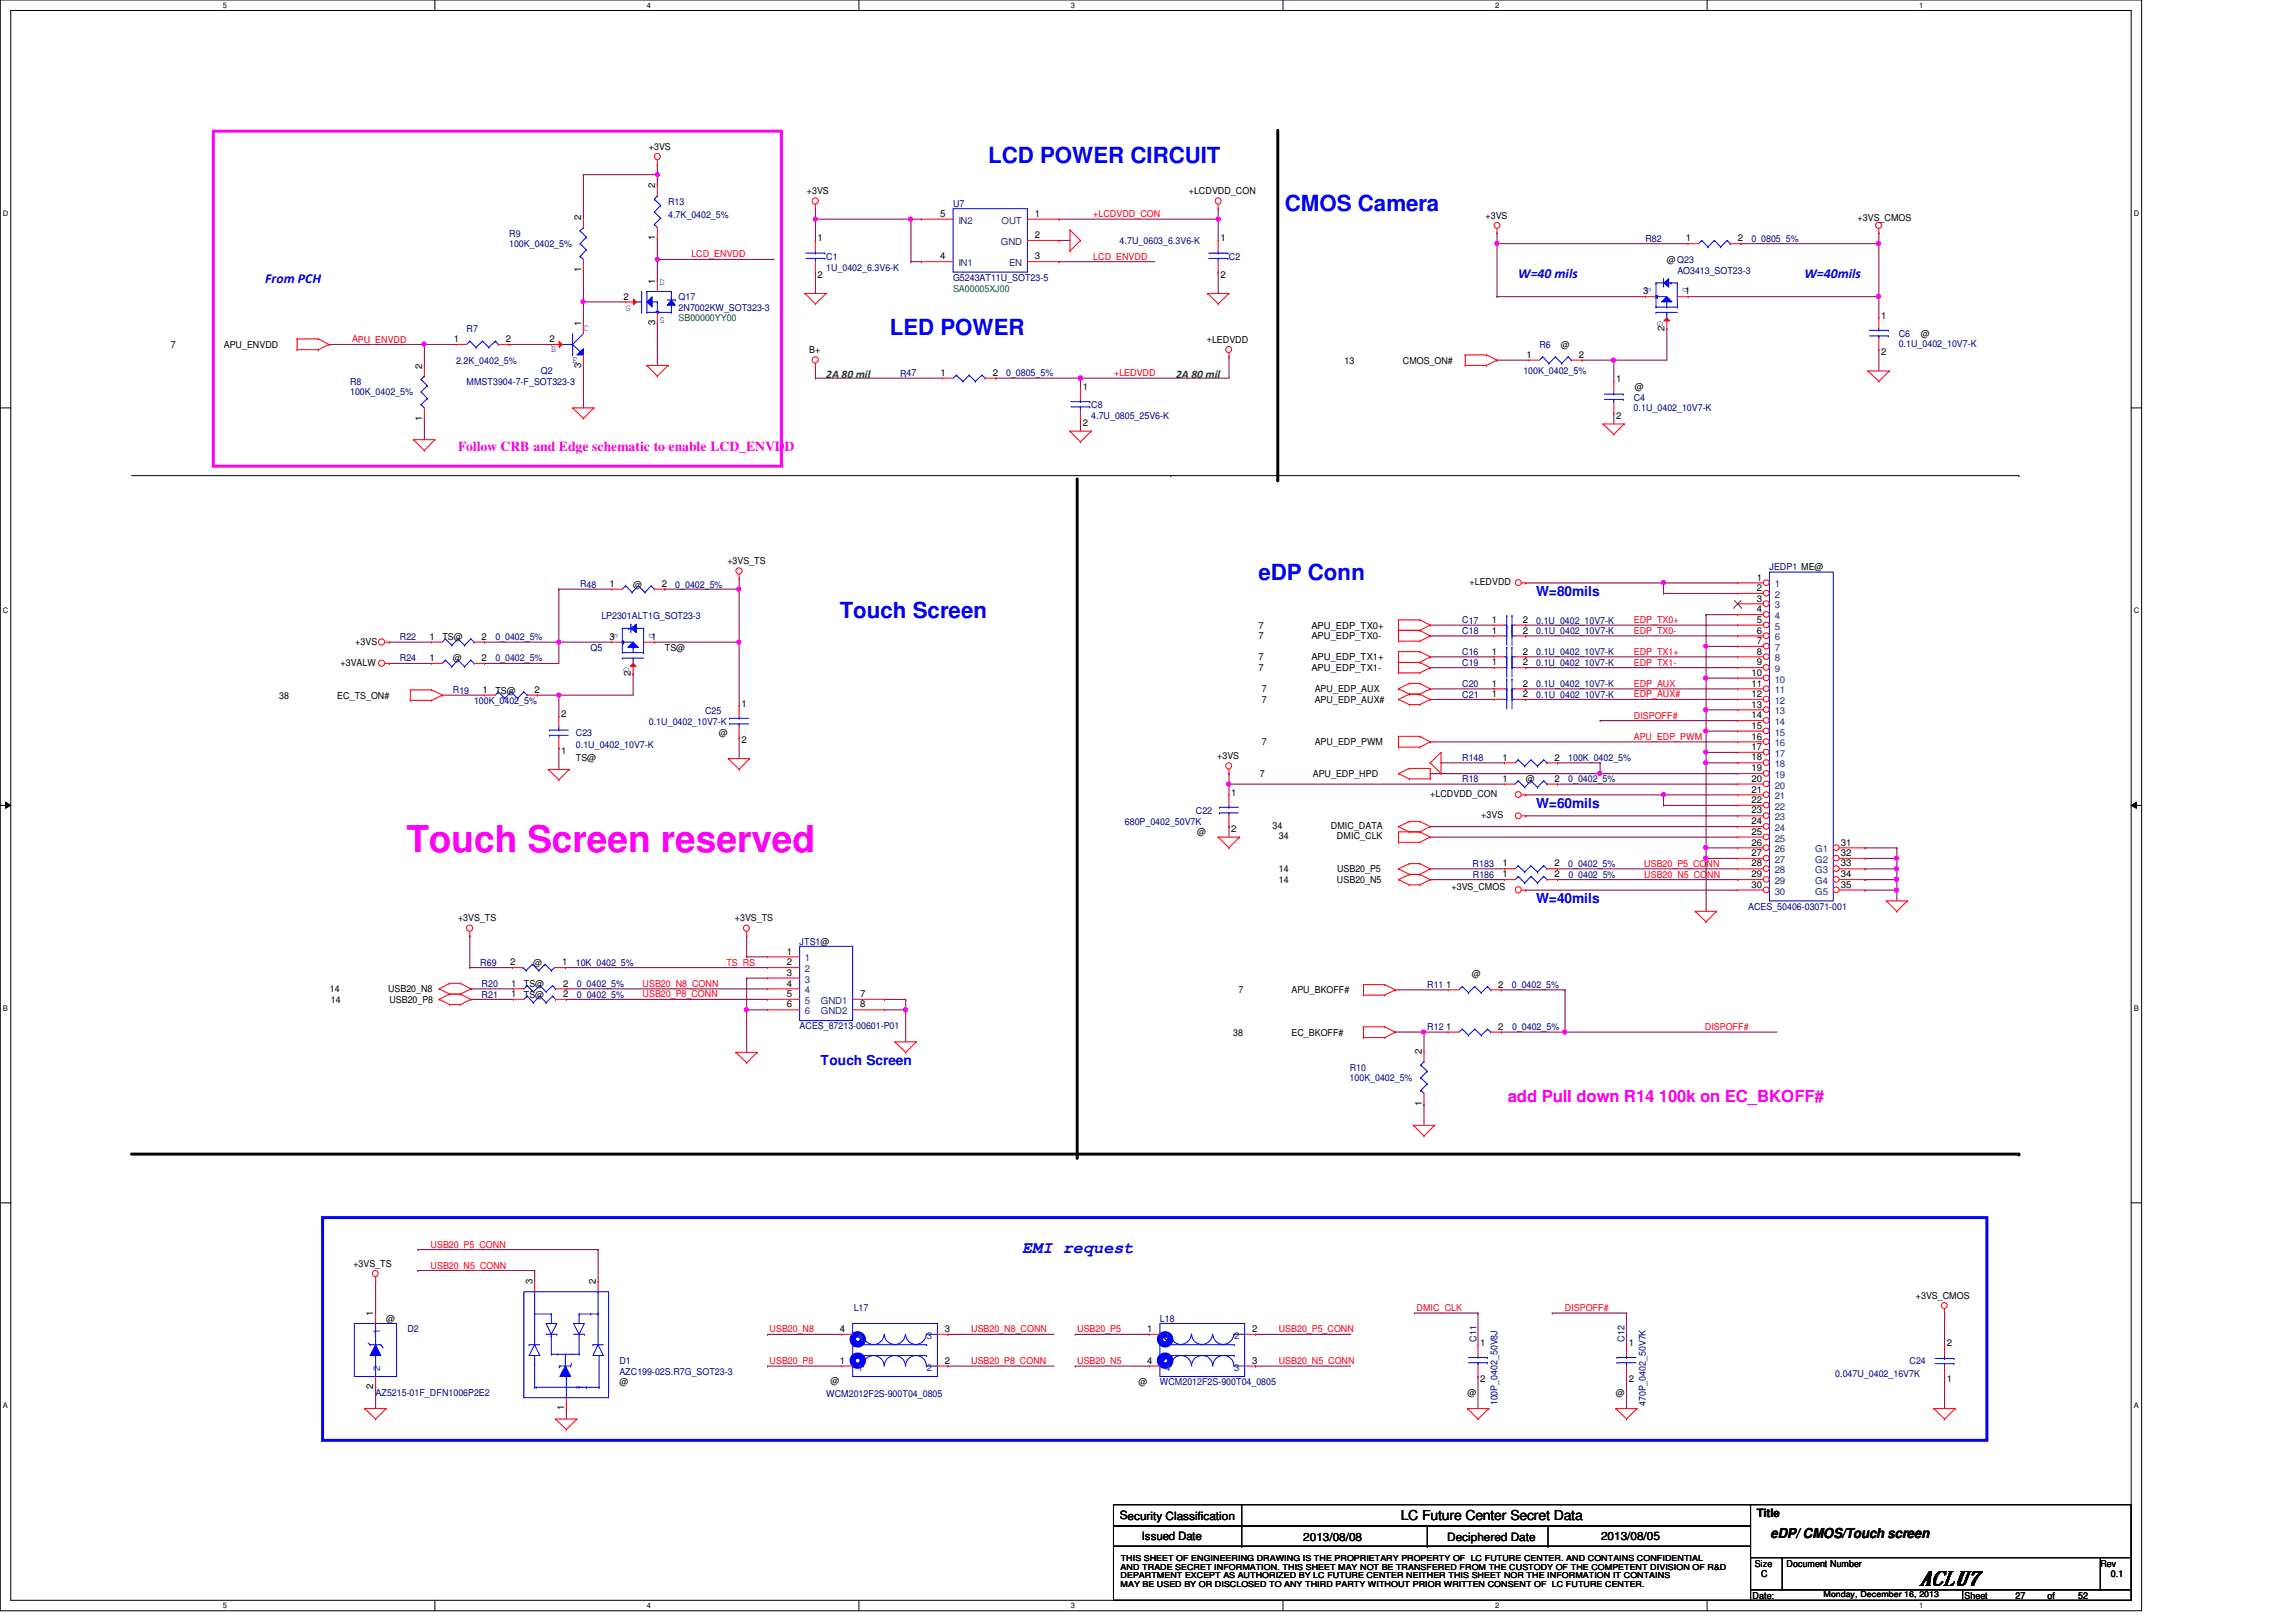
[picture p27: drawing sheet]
<svg xmlns="http://www.w3.org/2000/svg" width="297mm" height="210mm" viewBox="0 0 297 210" stroke-linecap="round" stroke-linejoin="round" font-family="sans-serif">
<defs><g id="words">
<text font-size="4.8" fill="#f0f" x="52.6" y="110.3">Touch Screen reserved</text>
<g font-size="2.9" fill="#00f">
<text x="127.8" y="21">LCD POWER CIRCUIT</text>
<text x="166.2" y="27.3">CMOS Camera</text>
<text x="115.1" y="43.4">LED POWER</text>
<text x="162.8" y="75.1">eDP Conn</text>
<text x="108.7" y="80">Touch Screen</text>
</g>
<text font-size="2.6" x="248.3" y="205.1">ACLU7</text>
<text font-size="2.2" fill="#f0f" x="195.1" y="142.6">add Pull down R14 100k on EC_BKOFF#</text>
<text font-size="2.2" fill="#00f" x="132.2" y="162.1">EMI request</text>
<g font-size="1.8" fill="#00f">
<text x="196.4" y="36">W=40 mils</text>
<text x="233.5" y="36">W=40mils</text>
<text x="34.3" y="36.7">From PCH</text>
<text x="198.8" y="77.1">W=80mils</text>
<text x="198.7" y="104.5">W=60mils</text>
<text x="198.7" y="116.8">W=40mils</text>
<text x="106.2" y="137.8">Touch Screen</text>
</g>
<text font-size="1.8" fill="#f0f" x="59.3" y="58.4">Follow CRB and Edge schematic to enable LCD_ENVDD</text>
<g font-size="1.8">
<text x="181.2" y="196.8">LC Future Center Secret Data</text>
<text x="229.1" y="199.1">eDP/ CMOS/Touch screen</text>
</g>
<g font-size="1.5" fill="#008000">
<text x="106.9" y="49">2A 80 mil</text>
<text x="152.1" y="49">2A 80 mil</text>
</g>
<g font-size="1.5">
<text x="144.9" y="196.6">Security Classification</text>
<text x="227.3" y="196.3">Title</text>
<text x="147.7" y="199.3">Issued Date</text>
<text x="168.6" y="199.4">2013/08/08</text>
<text x="187.2" y="199.4">Deciphered Date</text>
<text x="207.1" y="199.3">2013/08/05</text>
</g>
<g font-size="1.2">
<text x="83.9" y="19.4">+3VS</text>
<text x="75.2" y="28.5" transform="rotate(-90 75.2 28.5)">2</text>
<text x="84.7" y="24.4" transform="rotate(-90 84.7 24.4)">2</text>
<text x="104.4" y="25.1">+3VS</text>
<text x="121.7" y="28.1">5</text>
<text x="133.9" y="28.1">1</text>
<text x="153.8" y="25.1">+LCDVDD_CON</text>
<text x="192.2" y="28.3">+3VS</text>
<text x="240.3" y="28.6">+3VS_CMOS</text>
<text x="75.2" y="35.2" transform="rotate(-90 75.2 35.2)">1</text>
<text x="84.7" y="31.1" transform="rotate(-90 84.7 31.1)">1</text>
<text x="105.8" y="36">2</text>
<text x="105.8" y="31.2">1</text>
<text x="121.7" y="33.6">4</text>
<text x="133.9" y="30.8">2</text>
<text x="133.9" y="33.6">3</text>
<text x="157.9" y="31.2">1</text>
<text x="157.9" y="36">2</text>
<text x="215.6" y="34">@Q23</text>
<text x="218.1" y="31.2">1</text>
<text x="224.8" y="31.2">2</text>
<text x="80.7" y="38.8">2</text>
<text x="84.7" y="36.7" transform="rotate(-90 84.7 36.7)">1</text>
<text x="212.6" y="38.1">3</text>
<text x="218" y="38.1">1</text>
<text x="243.4" y="41.3">1</text>
<text x="22.1" y="45">7</text>
<text x="29" y="45">APU_ENVDD</text>
<text x="54.6" y="47.7" transform="rotate(-90 54.6 47.7)">2</text>
<text x="58.7" y="44.3">1</text>
<text x="65.4" y="44.3">2</text>
<text x="71.1" y="44.3">2</text>
<text x="75.2" y="47.6" transform="rotate(-90 75.2 47.6)">3</text>
<text x="75.2" y="42.2" transform="rotate(-90 75.2 42.2)">1</text>
<text x="84.7" y="42.1" transform="rotate(-90 84.7 42.1)">3</text>
<text x="104.7" y="45.7">B+</text>
<text x="156.1" y="44.3">+LEDVDD</text>
<text x="173.9" y="47.1">13</text>
<text x="181.5" y="47.1">CMOS_ON#</text>
<text x="197.5" y="46.3">1</text>
<text x="201.9" y="45">@</text>
<text x="204.2" y="46.3">2</text>
<text x="215.3" y="42.8" transform="rotate(-90 215.3 42.8)">2</text>
<text x="243.4" y="46">2</text>
<text x="248.5" y="43.6">@</text>
<text x="121.7" y="48.6">1</text>
<text x="128.4" y="48.6">2</text>
<text x="140.1" y="50.5">1</text>
<text x="209.1" y="49.5">1</text>
<text x="211.5" y="50.5">@</text>
<text x="54.6" y="54.4" transform="rotate(-90 54.6 54.4)">1</text>
<text x="140.1" y="55.2">2</text>
<text x="209.1" y="54.2">2</text>
<text x="78.9" y="75.9">1</text>
<text x="81.9" y="76">@</text>
<text x="85.6" y="75.9">2</text>
<text x="94.1" y="73">+3VS_TS</text>
<text x="190.1" y="75.7">+LEDVDD</text>
<text x="227.3" y="75.1">1</text>
<text x="227.3" y="76.5">2</text>
<text x="227.3" y="77.8">3</text>
<text x="46" y="83.4">+3VS</text>
<text x="55.6" y="82.8">1</text>
<text x="57.2" y="82.9">TS@</text>
<text x="62.3" y="82.8">2</text>
<text x="78.9" y="82.8">3</text>
<text x="84.2" y="82.8">1</text>
<text x="162.8" y="81.4">7</text>
<text x="162.8" y="82.7">7</text>
<text x="169.7" y="81.4">APU_EDP_TX0+</text>
<text x="169.7" y="82.7">APU_EDP_TX0-</text>
<text x="193" y="80.6">1</text>
<text x="193" y="82">1</text>
<text x="197" y="80.6">2</text>
<text x="197" y="82">2</text>
<text x="227.3" y="79.2">4</text>
<text x="227.3" y="83.3">7</text>
<text x="227.3" y="80.6">5</text>
<text x="227.3" y="82">6</text>
<text x="44.1" y="86.1">+3VALW</text>
<text x="55.6" y="85.6">1</text>
<text x="58.6" y="85.6">@</text>
<text x="62.3" y="85.6">2</text>
<text x="62.4" y="89.7">1</text>
<text x="64.1" y="89.7">TS@</text>
<text x="69.2" y="89.7">2</text>
<text x="81.6" y="87.5" transform="rotate(-90 81.6 87.5)">2</text>
<text x="86" y="84.2">TS@</text>
<text x="162.8" y="85.5">7</text>
<text x="162.8" y="86.9">7</text>
<text x="163.2" y="89.6">7</text>
<text x="169.7" y="85.5">APU_EDP_TX1+</text>
<text x="169.7" y="86.9">APU_EDP_TX1-</text>
<text x="170.1" y="89.6">APU_EDP_AUX</text>
<text x="193" y="84.7">1</text>
<text x="193" y="88.9">1</text>
<text x="193" y="86.1">1</text>
<text x="197" y="84.7">2</text>
<text x="197" y="88.9">2</text>
<text x="197" y="86.1">2</text>
<text x="226.6" y="87.5">10</text>
<text x="226.6" y="88.8">11</text>
<text x="227.3" y="86.1">9</text>
<text x="227.3" y="84.7">8</text>
<text x="36.1" y="90.4">38</text>
<text x="43.6" y="90.4">EC_TS_ON#</text>
<text x="72.6" y="92.8">2</text>
<text x="93" y="95.2">@</text>
<text x="95.9" y="91.5">1</text>
<text x="163.2" y="91">7</text>
<text x="170.1" y="91">APU_EDP_AUX#</text>
<text x="193" y="90.2">1</text>
<text x="197" y="90.2">2</text>
<text x="226.6" y="90.2">12</text>
<text x="226.6" y="91.6">13</text>
<text x="226.6" y="93">14</text>
<text x="226.6" y="94.3">15</text>
<text x="226.6" y="95.7">16</text>
<text x="72.6" y="97.6">1</text>
<text x="74.5" y="98.5">TS@</text>
<text x="95.9" y="96.2">2</text>
<text x="157.5" y="98.3">+3VS</text>
<text x="163" y="100.6">7</text>
<text x="163.2" y="96.4">7</text>
<text x="169.8" y="100.6">APU_EDP_HPD</text>
<text x="170.1" y="96.4">APU_EDP_PWM</text>
<text x="194.4" y="101.2">1</text>
<text x="194.4" y="98.4">1</text>
<text x="197.4" y="101.3">@</text>
<text x="201.1" y="101.2">2</text>
<text x="201.1" y="98.4">2</text>
<text x="226.6" y="97.1">17</text>
<text x="226.6" y="98.4">18</text>
<text x="226.6" y="99.8">19</text>
<text x="226.6" y="101.2">20</text>
<text x="159.3" y="107.7">2</text>
<text x="159.3" y="103">1</text>
<text x="164.6" y="107.3">34</text>
<text x="172.2" y="107.3">DMIC_DATA</text>
<text x="185" y="103.2">+LCDVDD_CON</text>
<text x="191.6" y="105.9">+3VS</text>
<text x="226.6" y="102.6">21</text>
<text x="226.6" y="103.9">22</text>
<text x="226.6" y="105.3">23</text>
<text x="226.6" y="106.7">24</text>
<text x="154.9" y="108.1">@</text>
<text x="165.4" y="108.5">34</text>
<text x="165.4" y="112.9">14</text>
<text x="173" y="108.5">DMIC_CLK</text>
<text x="173" y="112.9">USB20_P5</text>
<text x="194.4" y="112.1">1</text>
<text x="194.4" y="113.5">1</text>
<text x="201.1" y="112.1">2</text>
<text x="201.1" y="113.5">2</text>
<text x="226.6" y="108">25</text>
<text x="226.6" y="109.4">26</text>
<text x="226.6" y="110.8">27</text>
<text x="226.6" y="112.1">28</text>
<text x="226.6" y="113.5">29</text>
<text x="238.1" y="109.4">31</text>
<text x="238.1" y="110.8">32</text>
<text x="238.1" y="112.1">33</text>
<text x="238.1" y="113.5">34</text>
<text x="59.3" y="119.2">+3VS_TS</text>
<text x="95.1" y="119.2">+3VS_TS</text>
<text x="165.4" y="114.3">14</text>
<text x="173" y="114.3">USB20_N5</text>
<text x="187.8" y="115.2">+3VS_CMOS</text>
<text x="226.6" y="114.9">30</text>
<text x="238.1" y="114.9">35</text>
<text x="66" y="124.9">2</text>
<text x="69" y="125">@</text>
<text x="72.7" y="124.9">1</text>
<text x="101.8" y="124.9">2</text>
<text x="101.8" y="123.5">1</text>
<text x="42.7" y="128.4">14</text>
<text x="42.8" y="129.8">14</text>
<text x="50.2" y="128.4">USB20_N8</text>
<text x="50.4" y="129.8">USB20_P8</text>
<text x="66.1" y="127.7">1</text>
<text x="66.1" y="129">1</text>
<text x="67.8" y="127.7">TS@</text>
<text x="67.8" y="129.1">TS@</text>
<text x="72.8" y="127.7">2</text>
<text x="72.9" y="129">2</text>
<text x="101.8" y="126.3">3</text>
<text x="101.8" y="127.7">4</text>
<text x="101.8" y="129">5</text>
<text x="101.8" y="130.4">6</text>
<text x="111.3" y="129">7</text>
<text x="111.3" y="130.4">8</text>
<text x="160.2" y="128.6">7</text>
<text x="167.1" y="128.6">APU_BKOFF#</text>
<text x="187.1" y="127.8">1</text>
<text x="190.4" y="126.5">@</text>
<text x="193.8" y="127.8">2</text>
<text x="159.6" y="134">38</text>
<text x="167.1" y="134">EC_BKOFF#</text>
<text x="183.9" y="136.4" transform="rotate(-90 183.9 136.4)">2</text>
<text x="187.1" y="133.3">1</text>
<text x="193.8" y="133.3">2</text>
<text x="183.9" y="143.2" transform="rotate(-90 183.9 143.2)">1</text>
<text x="45.7" y="163.9">+3VS_TS</text>
<text x="68.9" y="166.2" transform="rotate(-90 68.9 166.2)">3</text>
<text x="77.1" y="166.2" transform="rotate(-90 77.1 166.2)">2</text>
<text x="48.3" y="170.3" transform="rotate(-90 48.3 170.3)">1</text>
<text x="49.9" y="171.1">@</text>
<text x="108.7" y="172.4">4</text>
<text x="122.3" y="172.4">3</text>
<text x="148.4" y="172.4">1</text>
<text x="162" y="172.4">2</text>
<text x="247.9" y="168.1">+3VS_CMOS</text>
<text x="48.3" y="179.8" transform="rotate(-90 48.3 179.8)">2</text>
<text x="80.1" y="179.3">@</text>
<text x="107.4" y="179.2">@</text>
<text x="108.7" y="176.5">1</text>
<text x="122.3" y="176.5">2</text>
<text x="147.3" y="179.3">@</text>
<text x="148.4" y="176.5">4</text>
<text x="162" y="176.5">3</text>
<text x="191.5" y="174.2">1</text>
<text x="191.5" y="178.9">2</text>
<text x="210.7" y="174.2">1</text>
<text x="210.7" y="178.9">2</text>
<text x="251.9" y="178.9">1</text>
<text x="251.9" y="174.2">2</text>
<text x="73" y="182.5" transform="rotate(-90 73 182.5)">1</text>
<text x="189.9" y="180.7">@</text>
<text x="209" y="180.7">@</text>
<text x="227" y="202.7">Size</text>
<text x="231.1" y="202.7">Document Number</text>
<text x="271.7" y="202.7">Rev</text>
<text x="226.7" y="206.9">Date:</text>
<text x="227.8" y="204.1">C</text>
<text x="254.2" y="206.9">Sheet</text>
<text x="260.8" y="206.9">27</text>
<text x="264.9" y="206.9">of</text>
<text x="268.9" y="206.9">52</text>
<text x="273.1" y="204.1">0.1</text>
</g>
<g font-size="1.2" fill="#000080">
<text x="86.4" y="28.2">4.7K_0402_5%</text>
<text x="86.4" y="26.5">R13</text>
<text x="123.3" y="26.8">U7</text>
<text x="65.9" y="30.6">R9</text>
<text x="65.9" y="32">100K_0402_5%</text>
<text x="106.9" y="35">1U_0402_6.3V6-K</text>
<text x="106.9" y="33.6">C1</text>
<text x="144.8" y="31.6">4.7U_0603_6.3V6-K</text>
<text x="159" y="33.6">C2</text>
<text x="212.9" y="31.3">R82</text>
<text x="217" y="35.4">AO3413_SOT23-3</text>
<text x="226.6" y="31.3">0_0805_5%</text>
<text x="87.8" y="40.2">2N7002KW_SOT323-3</text>
<text x="87.8" y="38.9">Q17</text>
<text x="123.3" y="36.4">G5243AT11U_SOT23-5</text>
<text x="59" y="47.1">2.2K_0402_5%</text>
<text x="60.4" y="43">R7</text>
<text x="199.2" y="45">R6</text>
<text x="245.6" y="44.9">0.1U_0402_10V7-K</text>
<text x="245.6" y="43.6">C6</text>
<text x="45.3" y="49.8">R8</text>
<text x="45.3" y="51.2">100K_0402_5%</text>
<text x="60.4" y="49.8">MMST3904-7-F_SOT323-3</text>
<text x="70" y="48.4">Q2</text>
<text x="116.4" y="48.7">R47</text>
<text x="130.2" y="48.7">0_0805_5%</text>
<text x="141.2" y="52.8">C8</text>
<text x="197.1" y="48.4">100K_0402_5%</text>
<text x="211.3" y="53.1">0.1U_0402_10V7-K</text>
<text x="211.4" y="51.9">C4</text>
<text x="141.2" y="54.2">4.7U_0805_25V6-K</text>
<text x="75.1" y="76">R48</text>
<text x="87.4" y="76">0_0402_5%</text>
<text x="228.9" y="73.8">JEDP1 ME@</text>
<text x="51.7" y="82.9">R22</text>
<text x="64.1" y="82.9">0_0402_5%</text>
<text x="77.8" y="80.1">LP2301ALT1G_SOT23-3</text>
<text x="189.2" y="80.7">C17</text>
<text x="189.2" y="82">C18</text>
<text x="198.7" y="80.7">0.1U_0402_10V7-K</text>
<text x="198.8" y="82">0.1U_0402_10V7-K</text>
<text x="51.7" y="85.6">R24</text>
<text x="58.6" y="89.7">R19</text>
<text x="64.1" y="85.6">0_0402_5%</text>
<text x="76.4" y="84.2">Q5</text>
<text x="189.2" y="84.8">C16</text>
<text x="189.2" y="88.9">C20</text>
<text x="189.2" y="86.1">C19</text>
<text x="198.7" y="88.9">0.1U_0402_10V7-K</text>
<text x="198.7" y="86.1">0.1U_0402_10V7-K</text>
<text x="198.7" y="84.8">0.1U_0402_10V7-K</text>
<text x="61.3" y="91.1">100K_0402_5%</text>
<text x="74.5" y="95.2">C23</text>
<text x="83.9" y="93.8">0.1U_0402_10V7-K</text>
<text x="91.2" y="92.5">C25</text>
<text x="189.2" y="90.3">C21</text>
<text x="198.8" y="90.3">0.1U_0402_10V7-K</text>
<text x="74.5" y="96.8">0.1U_0402_10V7-K</text>
<text x="189.2" y="101.3">R18</text>
<text x="189.2" y="98.5">R148</text>
<text x="202.9" y="98.5">100K_0402_5%</text>
<text x="202.9" y="101.3">0_0402_5%</text>
<text x="145.5" y="106.7">680P_0402_50V7K</text>
<text x="154.7" y="105.4">C22</text>
<text x="190.5" y="112.2">R183</text>
<text x="190.5" y="113.6">R186</text>
<text x="202.9" y="112.2">0_0402_5%</text>
<text x="202.9" y="113.6">0_0402_5%</text>
<text x="226.2" y="117.7">ACES_50406-03071-001</text>
<text x="62.1" y="125">R69</text>
<text x="74.5" y="125">10K_0402_5%</text>
<text x="103.5" y="122.3">JTS1@</text>
<text x="62.3" y="127.7">R20</text>
<text x="62.3" y="129.1">R21</text>
<text x="74.6" y="127.7">0_0402_5%</text>
<text x="74.6" y="129.1">0_0402_5%</text>
<text x="184.6" y="127.8">R11</text>
<text x="195.6" y="127.8">0_0402_5%</text>
<text x="103.5" y="133.2">ACES_87213-00601-P01</text>
<text x="184.7" y="133.3">R12</text>
<text x="195.6" y="133.3">0_0402_5%</text>
<text x="174.6" y="139.9">100K_0402_5%</text>
<text x="174.6" y="138.5">R10</text>
<text x="52.7" y="172.4">D2</text>
<text x="110.4" y="169.7">L17</text>
<text x="150.1" y="171.1">L18</text>
<text x="191" y="173.6" transform="rotate(-90 191 173.6)">C11</text>
<text x="210.2" y="173.6" transform="rotate(-90 210.2 173.6)">C12</text>
<text x="80.1" y="177.9">AZC199-02S.R7G_SOT23-3</text>
<text x="80.1" y="176.6">D1</text>
<text x="150.1" y="179.3">WCM2012F2S-900T04_0805</text>
<text x="237.4" y="178.2">0.047U_0402_16V7K</text>
<text x="247" y="176.6">C24</text>
<text x="48.6" y="180.7">AZ5215-01F_DFN1006P2E2</text>
<text x="106.9" y="180.8">WCM2012F2S-900T04_0805</text>
<text x="193.8" y="181.9" transform="rotate(-90 193.8 181.9)">100P_0402_50V8J</text>
<text x="212.9" y="182" transform="rotate(-90 212.9 182)">470P_0402_50V7K</text>
</g>
<g font-size="1.2" fill="#004080">
<text x="124" y="29">IN2</text>
<text x="129.6" y="29">OUT</text>
<text x="124" y="34.5">IN1</text>
<text x="129.5" y="31.7">GND</text>
<text x="130.5" y="34.5">EN</text>
<text x="229.6" y="76">1</text>
<text x="229.6" y="77.4">2</text>
<text x="229.6" y="78.7">3</text>
<text x="229.6" y="80.1">4</text>
<text x="229.6" y="81.5">5</text>
<text x="229.6" y="82.9">6</text>
<text x="229.6" y="89.7">11</text>
<text x="229.6" y="88.3">10</text>
<text x="229.6" y="87">9</text>
<text x="229.6" y="85.6">8</text>
<text x="229.6" y="84.2">7</text>
<text x="229.6" y="95.2">15</text>
<text x="229.6" y="93.8">14</text>
<text x="229.6" y="92.4">13</text>
<text x="229.6" y="91.1">12</text>
<text x="229.6" y="98">17</text>
<text x="229.6" y="99.3">18</text>
<text x="229.6" y="100.7">19</text>
<text x="229.6" y="96.6">16</text>
<text x="229.6" y="106.2">23</text>
<text x="229.6" y="107.6">24</text>
<text x="229.6" y="102.1">20</text>
<text x="229.6" y="103.5">21</text>
<text x="229.6" y="104.8">22</text>
<text x="229.6" y="108.9">25</text>
<text x="229.6" y="110.3">26</text>
<text x="229.6" y="111.7">27</text>
<text x="229.6" y="113">28</text>
<text x="234.8" y="113">G3</text>
<text x="234.8" y="111.7">G2</text>
<text x="234.8" y="110.3">G1</text>
<text x="229.6" y="114.4">29</text>
<text x="229.6" y="115.8">30</text>
<text x="234.8" y="115.8">G5</text>
<text x="234.8" y="114.4">G4</text>
<text x="104.1" y="125.8">2</text>
<text x="104.1" y="124.4">1</text>
<text x="104.1" y="127.2">3</text>
<text x="104.1" y="128.6">4</text>
<text x="104.1" y="129.9">5</text>
<text x="104.1" y="131.3">6</text>
<text x="106.2" y="129.9">GND1</text>
<text x="106.2" y="131.3">GND2</text>
<text x="49.2" y="172.6" transform="rotate(-90 49.2 172.6)">1</text>
<text x="111" y="173.3">4</text>
<text x="119.9" y="173.3">3</text>
<text x="150.7" y="173.3">1</text>
<text x="159.7" y="173.3">2</text>
<text x="49.2" y="177.5" transform="rotate(-90 49.2 177.5)">2</text>
<text x="111" y="177.4">1</text>
<text x="119.9" y="177.4">2</text>
<text x="150.7" y="177.4">4</text>
<text x="159.7" y="177.4">3</text>
</g>
<g font-size="1.2" fill="#f00">
<text x="141.4" y="28.1">+LCDVDD_CON</text>
<text x="89.4" y="33.3">LCD_ENVDD</text>
<text x="141.4" y="33.6">LCD_ENVDD</text>
<text x="45.5" y="44.3">APU_ENVDD</text>
<text x="144.1" y="48.7">+LEDVDD</text>
<text x="211.4" y="82">EDP_TX0-</text>
<text x="211.4" y="80.6">EDP_TX0+</text>
<text x="211.4" y="88.9">EDP_AUX</text>
<text x="211.4" y="86.1">EDP_TX1-</text>
<text x="211.4" y="84.8">EDP_TX1+</text>
<text x="211.4" y="90.3">EDP_AUX#</text>
<text x="211.4" y="95.8">APU_EDP_PWM</text>
<text x="211.4" y="93">DISPOFF#</text>
<text x="212.7" y="113.6">USB20_N5_CONN</text>
<text x="212.7" y="112.2">USB20_P5_CONN</text>
<text x="94" y="125">TS_RS</text>
<text x="83.1" y="129.1">USB20_P8_CONN</text>
<text x="83.1" y="127.7">USB20_N8_CONN</text>
<text x="220.6" y="133.3">DISPOFF#</text>
<text x="55.7" y="161.5">USB20_P5_CONN</text>
<text x="55.7" y="164.2">USB20_N5_CONN</text>
<text x="99.6" y="172.4">USB20_N8</text>
<text x="125.6" y="172.4">USB20_N8_CONN</text>
<text x="139.4" y="172.4">USB20_P5</text>
<text x="165.4" y="172.4">USB20_P5_CONN</text>
<text x="183.3" y="169.7">DMIC_CLK</text>
<text x="202.4" y="169.7">DISPOFF#</text>
<text x="99.6" y="176.5">USB20_P8</text>
<text x="125.6" y="176.5">USB20_P8_CONN</text>
<text x="139.4" y="176.5">USB20_N5</text>
<text x="165.4" y="176.5">USB20_N5_CONN</text>
</g>
<g font-size="1.2" fill="#00f">
<text x="80.9" y="40.2">G</text>
<text x="85.3" y="36.9">D</text>
<text x="85.3" y="41.7">S</text>
<text x="212.9" y="37.2" transform="rotate(90 212.9 37.2)">S</text>
<text x="214.5" y="41.5" transform="rotate(90 214.5 41.5)">G</text>
<text x="217.7" y="37.2" transform="rotate(90 217.7 37.2)">D</text>
<text x="71.3" y="45.6">B</text>
<text x="74.1" y="46.9">E</text>
<text x="75.5" y="42.8">C</text>
<text x="79.2" y="81.9" transform="rotate(90 79.2 81.9)">S</text>
<text x="84" y="81.9" transform="rotate(90 84 81.9)">D</text>
<text x="80.7" y="86.3" transform="rotate(90 80.7 86.3)">G</text>
</g>
<g font-size="1.2" fill="#008000">
<text x="87.8" y="41.6">SB00000YY00</text>
<text x="123.3" y="37.8">SA00005XJ00</text>
</g>
<g font-size="1.1">
<text x="145" y="203.1">AND TRADE SECRET INFORMATION. THIS SHEET MAY NOT BE TRANSFERED FROM THE CUSTODY OF THE COMPETENT DIVISION OF R&amp;D</text>
<text x="145" y="202">THIS SHEET OF ENGINEERING DRAWING IS THE PROPRIETARY PROPERTY OF LC FUTURE CENTER. AND CONTAINS CONFIDENTIAL</text>
<text x="145" y="204.2">DEPARTMENT EXCEPT AS AUTHORIZED BY LC FUTURE CENTER NEITHER THIS SHEET NOR THE INFORMATION IT CONTAINS</text>
<text x="145" y="205.3">MAY BE USED BY OR DISCLOSED TO ANY THIRD PARTY WITHOUT PRIOR WRITTEN CONSENT OF LC FUTURE CENTER.</text>
<text x="235.9" y="206.7">Monday, December 16, 2013</text>
</g>
<g font-size="1">
<text x="28.8" y="1">5</text>
<text x="83.7" y="1">4</text>
<text x="138.6" y="1">3</text>
<text x="193.4" y="1">2</text>
<text x="248.3" y="1">1</text>
<text x=".4" y="27.9">D</text>
<text x="276.1" y="27.9">D</text>
<text x=".4" y="79.4">C</text>
<text x="276.1" y="79.4">C</text>
<text x=".4" y="130.8">B</text>
<text x="276.1" y="130.8">B</text>
<text x=".4" y="182.2">A</text>
<text x="276.1" y="182.2">A</text>
<text x="28.8" y="208.1">5</text>
<text x="83.7" y="208.1">4</text>
<text x="138.6" y="208.1">3</text>
<text x="193.4" y="208.1">2</text>
<text x="248.3" y="208.1">1</text>
</g>
</g></defs>
<path d="M0 0h277.1v208.4h-277.1zM1.4 1.4h274.3v205.7h-274.3z" fill="none" stroke="#000" stroke-width=".13"/>
<g fill="#fff">
<path d="M28.8 .1h.6v1.1h-.6z"/>
<path d="M28.8 207.2h.6v1.1h-.6z"/>
</g>
<path d="M56.3 0v1.4M56.3 207.1v1.3" fill="none" stroke="#000" stroke-width=".13"/>
<g fill="#fff">
<path d="M83.7 .1h.5v1.1h-.5z"/>
<path d="M83.7 207.2h.5v1.1h-.5z"/>
</g>
<path d="M111.1 0v1.4M111.1 207.1v1.3" fill="none" stroke="#000" stroke-width=".13"/>
<g fill="#fff">
<path d="M138.6 .1h.5v1.1h-.5z"/>
<path d="M138.6 207.2h.5v1.1h-.5z"/>
</g>
<path d="M166 0v1.4M166 207.1v1.4" fill="none" stroke="#000" stroke-width=".13"/>
<g fill="#fff">
<path d="M193.4 .1h.6v1.1h-.6z"/>
<path d="M193.4 207.2h.6v1.1h-.6z"/>
</g>
<path d="M220.9 0v1.4M220.9 207.1v1.4" fill="none" stroke="#000" stroke-width=".13"/>
<g fill="#fff">
<path d="M248.3 .1h.5v1.1h-.5z"/>
<path d="M248.3 207.2h.5v1.1h-.5z"/>
<path d="M.4 27.1h.7v1.1h-.7z"/>
<path d="M276.1 27.1h.7v1.1h-.7z"/>
<path d="M.4 78.5h.7v1.1h-.7z"/>
<path d="M276.1 78.5h.7v1.1h-.7z"/>
</g>
<path d="M0 52.8h1.4M275.7 52.8h1.4" fill="none" stroke="#000" stroke-width=".13"/>
<g fill="#fff">
<path d="M.4 129.9h.6v1.1h-.6z"/>
<path d="M276.1 129.9h.6v1.1h-.6z"/>
</g>
<path d="M0 104.2h1.4M.7 103.8l.7 .4-.7 .4zM275.7 104.2l.7-.4v.8zM275.7 104.2h1.4" fill="none" stroke="#000" stroke-width=".13"/>
<path d="M.7 103.8l.7 .4-.7 .4zM275.7 104.2l.7-.4v.8z" fill="#000"/>
<g fill="#fff">
<path d="M.4 181.4h.6v1.1h-.6z"/>
<path d="M276.1 181.4h.6v1.1h-.6z"/>
</g>
<path d="M17 61.6h244.2M151.5 61.6h.1M261.2 61.6h.1M0 155.7h1.4M275.7 155.7h1.4" fill="none" stroke="#000" stroke-width=".13"/>
<path d="M165.3 16.8v45.3M139.4 62v87.8M17 149.4h244.2" fill="none" stroke="#000" stroke-width=".38"/>
<g fill="#000">
<circle cx="165.3" cy="62.1" r=".19"/>
<circle cx="139.4" cy="149.8" r=".19"/>
<circle cx="261.2" cy="149.4" r=".19"/>
</g>
<path d="M41.7 157.6h215.3v28.8h-215.3z" fill="none" stroke="#00f" stroke-width=".38"/>
<path d="M27.6 17h73.5v43.3h-73.5z" fill="none" stroke="#f0f" stroke-width=".38"/>
<g fill="none" stroke="#800040" stroke-width=".13">
<path d="M57.2 90h.1M57.2 90h5.5M72.3 96.8h.1M72.3 90h.1M72.3 96.8v2.8M81.9 87.2h.1M81.9 87.2v2.8h-9.6M84.7 83.1h10.9M84.7 83.1h.1M95.6 95.5h.1M95.6 83.1h.1M95.6 83.1v8.2"/>
<path d="M95.6 95.5v2.7M114.4 129.3h2.8M114.4 129.3h.1M117.2 130.7h.1M117.2 130.7v4.1"/>
</g>
<circle cx="117.1" cy="130.7" r=".26" fill="#f0f"/>
<circle cx="117.1" cy="130.7" r=".26" fill="none" stroke="#f0f" stroke-width=".13"/>
<g fill="none" stroke="#800040" stroke-width=".13">
<path d="M114.4 130.7h.1M117.2 129.3h.1M117.2 129.3v1.4h-2.8M180.5 128.1h.1M180.5 128.1h6.9M184.2 133.6h.1M184.2 133.6h3.2M194.2 128.1h8.3M194.2 128.1h.1M202.5 128.1h.1M202.5 133.6h.1M202.5 128.1v5.5"/>
<path d="M202.5 133.6h27.4"/>
</g>
<circle cx="202.4" cy="133.6" r=".26" fill="#f0f"/>
<circle cx="202.4" cy="133.6" r=".26" fill="none" stroke="#f0f" stroke-width=".13"/>
<g fill="none" stroke="#800040" stroke-width=".13">
<path d="M215.2 75.4h9.6M215.2 75.4h.1M185 107h.1M185 108.3h.1M185 107h39.8M185 108.3h39.8M197.4 115.2h27.4M197.4 115.2h.1M197.4 105.6h.1M197.4 105.6h27.4M201.5 113.8h.1M201.5 113.8h23.3"/>
<path d="M201.5 112.4h.1M201.5 112.4h23.3"/>
</g>
<circle cx="215.2" cy="75.4" r=".26" fill="#f0f"/>
<circle cx="215.2" cy="75.4" r=".26" fill="none" stroke="#f0f" stroke-width=".13"/>
<path d="M197.4 75.4h.1M197.4 75.4h17.8M215.2 76.8h9.6M215.2 76.8h.1M215.2 75.4h.1M215.2 75.4v1.4M197.4 102.9h.1M197.4 102.9h17.8" fill="none" stroke="#800040" stroke-width=".13"/>
<circle cx="215.2" cy="102.8" r=".26" fill="#f0f"/>
<circle cx="215.2" cy="102.8" r=".26" fill="none" stroke="#f0f" stroke-width=".13"/>
<g fill="none" stroke="#800040" stroke-width=".13">
<path d="M220.7 79.5h.1M220.7 79.5v8.3M220.7 79.5h4.1M185 96h.1M185 96h39.8M197.4 82.3h.1M197.4 85h.1M197.4 86.4h.1M197.4 82.3h27.4M197.4 85h27.4M197.4 86.4h27.4M197.4 80.9h27.4"/>
<path d="M197.4 89.2h27.4M197.4 80.9h.1M197.4 89.2h.1M197.4 90.5h27.4M197.4 90.5h.1M220.7 83.7h4.1M220.7 83.7h.1M159 107h.1M159 107v1.3M215.2 104.2h9.6M215.2 102.9h9.6M215.2 102.9h.1"/>
<path d="M215.2 104.2h.1M215.2 102.9v1.3"/>
</g>
<circle cx="220.7" cy="83.6" r=".25" fill="#f0f"/>
<circle cx="220.7" cy="83.6" r=".25" fill="none" stroke="#f0f" stroke-width=".13"/>
<path d="M220.7 87.8h4.1M220.7 87.8h.1M220.7 87.8v4.1" fill="none" stroke="#800040" stroke-width=".13"/>
<circle cx="220.7" cy="91.9" r=".26" fill="#f0f"/>
<circle cx="220.7" cy="91.9" r=".26" fill="none" stroke="#f0f" stroke-width=".13"/>
<circle cx="220.7" cy="87.8" r=".26" fill="#f0f"/>
<circle cx="220.7" cy="87.8" r=".26" fill="none" stroke="#f0f" stroke-width=".13"/>
<path d="M220.7 91.9h4.1M220.7 94.6h4.1M220.7 91.9h.1M220.7 94.6h.1M220.7 91.9v2.7" fill="none" stroke="#800040" stroke-width=".13"/>
<circle cx="220.7" cy="94.6" r=".26" fill="#f0f"/>
<circle cx="220.7" cy="94.6" r=".26" fill="none" stroke="#f0f" stroke-width=".13"/>
<path d="M220.7 97.4h4.1M220.7 94.6h.1M220.7 97.4h.1M220.7 94.6v2.8" fill="none" stroke="#800040" stroke-width=".13"/>
<circle cx="220.7" cy="97.3" r=".25" fill="#f0f"/>
<circle cx="220.7" cy="97.3" r=".25" fill="none" stroke="#f0f" stroke-width=".13"/>
<path d="M220.7 97.4h.1M220.7 97.4v1.3M207 100.1h.1M207 100.1h17.8" fill="none" stroke="#800040" stroke-width=".13"/>
<circle cx="207" cy="100.1" r=".26" fill="#f0f"/>
<circle cx="207" cy="100.1" r=".26" fill="none" stroke="#f0f" stroke-width=".13"/>
<path d="M220.7 98.7h4.1M220.7 98.7h.1M220.7 98.7v11" fill="none" stroke="#800040" stroke-width=".13"/>
<circle cx="220.7" cy="109.7" r=".26" fill="#f0f"/>
<circle cx="220.7" cy="109.7" r=".26" fill="none" stroke="#f0f" stroke-width=".13"/>
<circle cx="220.7" cy="98.7" r=".26" fill="#f0f"/>
<circle cx="220.7" cy="98.7" r=".26" fill="none" stroke="#f0f" stroke-width=".13"/>
<path d="M207 93.3h.1M207 93.3h17.8M220.7 109.7h.1M220.7 111.1h.1M220.7 111.1v6.8M220.7 109.7h4.1" fill="none" stroke="#800040" stroke-width=".13"/>
<circle cx="220.7" cy="111" r=".25" fill="#f0f"/>
<circle cx="220.7" cy="111" r=".25" fill="none" stroke="#f0f" stroke-width=".13"/>
<path d="M159 101.5h.1M159 101.5v1.4M220.7 111.1h.1M220.7 111.1h4.1" fill="none" stroke="#800040" stroke-width=".13"/>
<circle cx="159" cy="101.5" r=".26" fill="#f0f"/>
<circle cx="159" cy="101.5" r=".26" fill="none" stroke="#f0f" stroke-width=".13"/>
<g fill="none" stroke="#800040" stroke-width=".13">
<path d="M159 101.5h.1M159 101.5h35.6M201.5 101.5h23.3M201.5 101.5h.1M220.7 109.7h.1M220.7 109.7v1.4M241.3 109.7h4.1M241.3 111.1h4.1M241.3 109.7h.1M241.3 111.1h.1M194.2 133.6h8.3M194.2 133.6h.1"/>
<path d="M48.6 179.5h.1M48.6 165.8h.1M48.6 165.8v4.1M48.6 179.5v2.8M54.1 164.4h15.1M54.1 164.4h.1M54.1 161.7h23.3M54.1 161.7h.1M69.2 164.4h.1M69.2 164.4v1.4M77.4 161.7h.1M77.4 161.7v4.1"/>
<path d="M73.3 182.3h.1M73.3 182.3v1.3"/>
</g>
<circle cx="245.4" cy="111" r=".25" fill="#f0f"/>
<circle cx="245.4" cy="111" r=".25" fill="none" stroke="#f0f" stroke-width=".13"/>
<path d="M241.3 112.4h4.1M241.3 112.4h.1M245.4 111.1h.1M245.4 112.4h.1M245.4 111.1v2.7" fill="none" stroke="#800040" stroke-width=".13"/>
<circle cx="245.4" cy="113.8" r=".26" fill="#f0f"/>
<circle cx="245.4" cy="113.8" r=".26" fill="none" stroke="#f0f" stroke-width=".13"/>
<circle cx="245.4" cy="112.4" r=".26" fill="#f0f"/>
<circle cx="245.4" cy="112.4" r=".26" fill="none" stroke="#f0f" stroke-width=".13"/>
<g fill="none" stroke="#800040" stroke-width=".13">
<path d="M185 80.9h8.3M185 82.3h8.3M185 85h8.3M185 86.4h8.3M185 89.2h8.3M185 90.5h8.3M185 80.9h.1M185 82.3h.1M185 85h.1M185 86.4h.1M185 89.2h.1M185 90.5h.1"/>
<path d="M186.4 98.7h8.2M186.4 98.7h.1M201.5 98.7h5.5M201.5 98.7h.1M207 98.7h.1M207 98.7v1.4h-22M159 100.1h.1M159 100.1v1.4M185 100.1h.1M185 113.8h9.6M185 112.4h9.6M185 112.4h.1"/>
<path d="M185 113.8h.1M241.3 113.8h4.1M241.3 113.8h.1M245.4 115.2h.1M245.4 115.2v1.4M245.4 109.7h.1M245.4 109.7v1.4M99.3 176.8h9.6M99.3 176.8h.1M99.3 172.7h9.6M99.3 172.7h.1M122.6 172.7h.1"/>
<path d="M122.6 172.7h13.8M122.6 176.8h.1M122.6 176.8h13.8M139.1 176.8h.1M139.1 176.8h9.6M139.1 172.7h.1M139.1 172.7h9.6M162.4 176.8h.1M162.4 176.8h12.3M162.4 172.7h.1M162.4 172.7h12.3"/>
</g>
<circle cx="245.4" cy="115.2" r=".26" fill="#f0f"/>
<circle cx="245.4" cy="115.2" r=".26" fill="none" stroke="#f0f" stroke-width=".13"/>
<path d="M218.4 38.4h.1M218.4 38.4h24.7M243.1 38.4h.1M243.1 38.4v2.7M208.8 53.5h.1M208.8 46.6h.1M208.8 46.6v2.8M208.8 53.5v1.4M243.1 45.3h.1M243.1 45.3v2.7M241.3 115.2h.1M241.3 115.2h4.1" fill="none" stroke="#800040" stroke-width=".13"/>
<circle cx="243" cy="38.4" r=".26" fill="#f0f"/>
<circle cx="243" cy="38.4" r=".26" fill="none" stroke="#f0f" stroke-width=".13"/>
<path d="M204.7 46.6h.1M208.8 46.6h.1M215.6 42.5h.1M215.6 42.5v4.1h-10.9" fill="none" stroke="#800040" stroke-width=".13"/>
<circle cx="208.7" cy="46.6" r=".26" fill="#f0f"/>
<circle cx="208.7" cy="46.6" r=".26" fill="none" stroke="#f0f" stroke-width=".13"/>
<g fill="none" stroke="#800040" stroke-width=".13">
<path d="M117.9 33.9h.1M117.9 28.4h.1M117.9 28.4v5.5M117.9 33.9h1.3M137 28.4h20.6M137 28.4h.1M137 31.1h.1M137 33.9h.1M137 33.9h12.4M137 31.1h1.4M157.6 27h.1M157.6 28.4h.1"/>
<path d="M157.6 35.2h.1M157.6 27v4.1M157.6 35.2v2.8M193.7 46.6h4.1M193.7 46.6h.1"/>
</g>
<circle cx="157.6" cy="28.4" r=".26" fill="#f0f"/>
<circle cx="157.6" cy="28.4" r=".26" fill="none" stroke="#f0f" stroke-width=".13"/>
<path d="M105.5 27h.1M105.5 35.2h.1M105.5 28.4h.1M105.5 27v4.1M105.5 35.2v2.8M105.5 28.4h12.4" fill="none" stroke="#800040" stroke-width=".13"/>
<circle cx="117.8" cy="28.4" r=".26" fill="#f0f"/>
<circle cx="117.8" cy="28.4" r=".26" fill="none" stroke="#f0f" stroke-width=".13"/>
<circle cx="105.5" cy="28.4" r=".26" fill="#f0f"/>
<circle cx="105.5" cy="28.4" r=".26" fill="none" stroke="#f0f" stroke-width=".13"/>
<path d="M117.9 28.4h1.3M117.9 28.4h.1M105.5 47.6h.1M105.5 48.9h.1M105.5 47.6v1.3M105.5 48.9h16.5M128.8 48.9h11M128.8 48.9h.1M139.8 54.4h.1M139.8 48.9h.1M139.8 48.9v1.4M139.8 54.4v1.4" fill="none" stroke="#800040" stroke-width=".13"/>
<circle cx="139.8" cy="48.9" r=".26" fill="#f0f"/>
<circle cx="139.8" cy="48.9" r=".26" fill="none" stroke="#f0f" stroke-width=".13"/>
<path d="M139.8 48.9h.1M139.8 48.9h19.2" fill="none" stroke="#800040" stroke-width=".13"/>
<circle cx="139.8" cy="48.9" r=".26" fill="#f0f"/>
<circle cx="139.8" cy="48.9" r=".26" fill="none" stroke="#f0f" stroke-width=".13"/>
<path d="M245.4 113.8h.1M245.4 113.8v1.4" fill="none" stroke="#800040" stroke-width=".13"/>
<circle cx="245.4" cy="113.8" r=".26" fill="#f0f"/>
<circle cx="245.4" cy="113.8" r=".26" fill="none" stroke="#f0f" stroke-width=".13"/>
<g fill="none" stroke="#800040" stroke-width=".13">
<path d="M72.3 90h.1M72.3 90v2.7M183 169.9h8.2M183 169.9h.1M191.2 178.1h.1M191.2 178.1v4.2M191.2 169.9h.1M191.2 169.9v4.1M200.8 169.9h.1M200.8 169.9h9.6M210.4 169.9h.1M210.4 178.1h.1"/>
<path d="M210.4 169.9v4.1M210.4 178.1v4.2"/>
</g>
<circle cx="72.3" cy="90" r=".26" fill="#f0f"/>
<circle cx="72.3" cy="90" r=".26" fill="none" stroke="#f0f" stroke-width=".13"/>
<g fill="none" stroke="#800040" stroke-width=".13">
<path d="M50.4 85.9h5.4M50.4 83.1h5.4M50.4 85.9h.1M50.4 83.1h.1M62.7 85.9h.1M69.5 90h.1M69.5 90h2.8M72.3 83.1h6.9M72.3 83.1h.1M72.3 83.1v2.8h-9.6M96.6 123.8h2.7M96.6 123.8h.1"/>
<path d="M96.6 121.1h.1M96.6 121.1v2.7"/>
</g>
<circle cx="72.3" cy="83.1" r=".26" fill="#f0f"/>
<circle cx="72.3" cy="83.1" r=".26" fill="none" stroke="#f0f" stroke-width=".13"/>
<path d="M86 76.2h9.6M86 76.2h.1M62.7 83.1h.1M62.7 83.1h9.6" fill="none" stroke="#800040" stroke-width=".13"/>
<circle cx="95.6" cy="76.2" r=".26" fill="#f0f"/>
<circle cx="95.6" cy="76.2" r=".26" fill="none" stroke="#f0f" stroke-width=".13"/>
<path d="M95.6 76.2h.1M95.6 76.2v6.9" fill="none" stroke="#800040" stroke-width=".13"/>
<circle cx="95.6" cy="83.1" r=".26" fill="#f0f"/>
<circle cx="95.6" cy="83.1" r=".26" fill="none" stroke="#f0f" stroke-width=".13"/>
<g fill="none" stroke="#800040" stroke-width=".13">
<path d="M193.7 38.4h19.2M193.7 31.5h24.7M193.7 31.5h.1M193.7 38.4h.1M193.7 31.5v6.9M72.3 76.2h6.9M72.3 76.2h.1M72.3 76.2v6.9M95.6 74.9h.1M95.6 74.9v1.3M251.6 178.1h.1M251.6 169.9h.1"/>
<path d="M251.6 169.9v4.1M251.6 178.1v4.2"/>
</g>
<circle cx="193.7" cy="31.5" r=".26" fill="#f0f"/>
<circle cx="193.7" cy="31.5" r=".26" fill="none" stroke="#f0f" stroke-width=".13"/>
<path d="M193.7 30.1h.1M193.7 30.1v1.4M225.2 31.5h.1M225.2 31.5h17.9" fill="none" stroke="#800040" stroke-width=".13"/>
<circle cx="243" cy="31.5" r=".26" fill="#f0f"/>
<circle cx="243" cy="31.5" r=".26" fill="none" stroke="#f0f" stroke-width=".13"/>
<g fill="none" stroke="#800040" stroke-width=".13">
<path d="M75.5 39.1h.1M75.5 39.1v2.7M75.5 39.1h5.4M243.1 31.5h.1M243.1 31.5v6.9M54.9 44.6h.1M54.9 44.6v2.7M65.9 44.6h.1M65.9 44.6h5.4M75.5 47.3h.1M75.5 47.3v5.5M85 41.8h.1"/>
<path d="M85 41.8v5.5M159 46.2h.1M159 46.2v2.7"/>
</g>
<circle cx="75.4" cy="39" r=".25" fill="#f0f"/>
<circle cx="75.4" cy="39" r=".25" fill="none" stroke="#f0f" stroke-width=".13"/>
<path d="M75.5 22.6h.1M75.5 22.6v5.5M85 21.3h.1M85 33.6h.1M85 21.3v1.3h-9.5M85 33.6v2.7" fill="none" stroke="#800040" stroke-width=".13"/>
<circle cx="85" cy="33.6" r=".26" fill="#f0f"/>
<circle cx="85" cy="33.6" r=".26" fill="none" stroke="#f0f" stroke-width=".13"/>
<path d="M54.9 44.6h4.1M54.9 44.6h.1" fill="none" stroke="#800040" stroke-width=".13"/>
<circle cx="54.9" cy="44.5" r=".26" fill="#f0f"/>
<circle cx="54.9" cy="44.5" r=".26" fill="none" stroke="#f0f" stroke-width=".13"/>
<path d="M85 22.6h.1M85 22.6v1.4" fill="none" stroke="#800040" stroke-width=".13"/>
<circle cx="85" cy="22.6" r=".26" fill="#f0f"/>
<circle cx="85" cy="22.6" r=".26" fill="none" stroke="#f0f" stroke-width=".13"/>
<g fill="none" stroke="#800040" stroke-width=".13">
<path d="M75.5 35h.1M75.5 35v4.1M85 30.9h.1M85 30.9v2.7M85 33.6h15.2M85 33.6h.1M243.1 30.1h.1M243.1 30.1v1.4M42.5 44.6h.1M42.5 44.6h12.4M54.9 54.1h.1M54.9 54.1v2.8"/>
<path d="M60.8 125.2h5.5M60.8 125.2h.1M60.8 121.1h.1M60.8 121.1v4.1M73.1 125.2h26.2M73.1 125.2h.1M96.6 130.7h.1M96.6 130.7v5.5"/>
</g>
<circle cx="96.6" cy="130.7" r=".26" fill="#f0f"/>
<circle cx="96.6" cy="130.7" r=".26" fill="none" stroke="#f0f" stroke-width=".13"/>
<g fill="none" stroke="#800040" stroke-width=".13">
<path d="M60.9 128h.1M60.9 129.3h.1M60.9 128h5.5M60.9 129.3h5.5M73.3 128h26M73.3 129.3h26M73.3 128h.1M73.3 129.3h.1M96.6 130.7h2.7M96.6 130.7h.1M96.6 126.6h2.7M96.6 126.6h.1"/>
<path d="M96.6 126.6v4.1M184.2 133.6h.1M184.2 133.6v2.5"/>
</g>
<circle cx="184.2" cy="133.6" r=".26" fill="#f0f"/>
<circle cx="184.2" cy="133.6" r=".26" fill="none" stroke="#f0f" stroke-width=".13"/>
<path d="M180.5 133.6h.1M180.5 133.6h3.7M184.2 142.9h.1M184.2 142.9v2.7" fill="none" stroke="#800040" stroke-width=".13"/>
<g fill="none" stroke="#f00" stroke-width=".13">
<path d="M85 21.3h.1M85 20.7v.6M104.1 38h.1M104.1 38h2.8M104.1 38l1.4 1.3M105.5 27h.1M105.5 26.5v.5M105.5 39.3h.1M106.9 38h.1M106.9 38l-1.4 1.3M138.4 29.8h.1M138.4 32.5h.1"/>
<path d="M138.4 29.8v2.7M138.4 29.8l1.4 1.3M139.8 31.1h.1M139.8 31.1l-1.4 1.4M156.2 38h.1M156.2 38h2.8M156.2 38l1.4 1.3M157.6 39.3h.1M157.6 27h.1M157.6 26.5v.5M159 38h.1M159 38l-1.4 1.3"/>
<path d="M193.7 30.1h.1M193.7 29.6v.5M243.1 30.1h.1M243.1 29.6v.5M38.4 45.3h.1M38.4 43.9h.1M38.4 43.9h2.8M38.4 43.9v1.4M38.4 45.3h2.8M41.2 43.9h.1M41.2 45.3h.1M41.2 43.9l1.3 .7"/>
<path d="M42.5 44.6h.1M42.5 44.6l-1.3 .7M53.5 56.9h2.8M53.5 56.9h.1M53.5 56.9l1.4 1.4M54.9 58.3h.1M56.3 56.9h.1M56.3 56.9l-1.4 1.4M74.1 52.8h2.7M74.1 52.8h.1M74.1 52.8l1.4 1.3M75.5 54.1h.1"/>
<path d="M76.8 52.8h.1M76.8 52.8l-1.3 1.3M83.7 47.3h.1M83.7 47.3l1.3 1.4M83.7 47.3h2.7M85 48.7h.1M86.4 47.3l-1.4 1.4M86.4 47.3h.1M105.5 47.6h.1M105.5 47v.6M138.4 55.8h.1M138.4 55.8h2.8"/>
<path d="M138.4 55.8l1.4 1.4M139.8 57.2h.1M141.2 55.8h.1M141.2 55.8l-1.4 1.4M159 46.2h.1M159 45.7v.5M189.6 47.3h2.7M189.6 47.3h.1M189.6 45.9h.1M189.6 45.9h2.7M189.6 45.9v1.4M192.3 45.9h.1"/>
<path d="M192.3 47.3h.1M192.3 45.9l1.4 .7M193.7 46.6h.1M193.7 46.6l-1.4 .7M207.4 54.9l1.4 1.3M207.4 54.9h.1M207.4 54.9h2.7M208.8 56.2h.1M210.1 54.9h.1M210.1 54.9l-1.3 1.3M241.7 48h.1M241.7 48h2.7"/>
<path d="M241.7 48l1.4 1.4M243.1 49.4h.1M244.4 48h.1M244.4 48l-1.3 1.4M95.6 74.9h.1M95.6 74.3v.6M196.8 75.4h.6M197.4 75.4h.1M49.8 83.1h.6M49.8 85.9h.6M50.4 83.1h.1M50.4 85.9h.1"/>
<path d="M53.1 90.6h.1M53.1 89.3h.1M53.1 89.3h2.7M53.1 89.3v1.3M53.1 90.6h2.7M55.8 89.3h.1M55.8 90.6h.1M55.8 89.3l1.4 .7M57.2 90h.1M57.2 90l-1.4 .6M70.9 99.6l1.4 1.3M70.9 99.6h.1"/>
<path d="M70.9 99.6h2.8M73.7 99.6h.1M73.7 99.6l-1.4 1.3M94.2 98.2h2.8M94.2 98.2h.1M94.2 98.2l1.4 1.4M95.6 99.6h.1M97 98.2l-1.4 1.4M97 98.2h.1M159 99.6v.5M180.9 96.7h2.8M180.9 96.7h.1"/>
<path d="M180.9 95.3h.1M180.9 95.3v1.4M180.9 95.3h2.8M180.9 81.6h.1M180.9 80.2h.1M180.9 80.2v2.8M180.9 80.2h2.8M180.9 81.6h2.8M180.9 83h.1M180.9 83h2.8M180.9 85.7h2.8M180.9 85.7h.1"/>
<path d="M180.9 84.3h.1M180.9 84.3v2.8M180.9 84.3h2.8M180.9 90.5h.1M180.9 90.5l1.4 .7M180.9 87.1h.1M180.9 87.1h2.8M180.9 89.2h.1M180.9 89.2l1.4 .6M182.3 99.4h.1M182.3 99.4l-1.4 .7M182.3 99.4h2.7"/>
<path d="M182.3 91.2h.1M182.3 89.8l-1.4 .7M182.3 91.2h1.4M182.3 89.8h1.4M182.3 88.4h.1M182.3 89.8h.1M182.3 88.4l-1.4 .8M182.3 88.4h1.4M183.7 95.3h.1M183.7 96.7h.1M183.7 95.3l1.3 .7M183.7 80.2h.1"/>
<path d="M183.7 81.6h.1M183.7 80.2l1.3 .7M183.7 83h.1M183.7 81.6l1.3 .7M183.7 84.3h.1M183.7 85.7h.1M183.7 84.3l1.3 .7M183.7 89.8l1.3 .7M183.7 91.2h.1M183.7 87.1h.1M183.7 85.7l1.3 .7M183.7 88.4h.1"/>
<path d="M183.7 89.8h.1M183.7 88.4l1.3 .8M185 98.7h.1M185 98.7l1.4 1.4M185 99.4h.1M185 99.4v1.4M185 96h.1M185 96l-1.3 .7M185 80.9h.1M185 80.9l-1.3 .7M185 82.3h.1M185 82.3l-1.3 .7"/>
<path d="M185 85h.1M185 85l-1.3 .7M185 90.5h.1M185 90.5l-1.3 .7M185 86.4h.1M185 86.4l-1.3 .7M185 89.2l-1.3 .6M185 89.2h.1M186.4 97.4h.1M186.4 97.4v2.7M186.4 97.4l-1.4 1.3M193.3 82.3h1.3"/>
<path d="M193.3 82.3h.1M196 82.3h1.4M197.4 82.3h.1M72.3 100.9h.1M157.6 108.3h.1M157.6 108.3l1.4 1.4M157.6 108.3h2.8M159 109.7h.1M159 100.1h.1M160.4 108.3h.1M160.4 108.3l-1.4 1.4M180.9 107h.1"/>
<path d="M180.9 107l1.4 .7M180.9 109h.1M180.9 107.7h.1M180.9 107.7h2.8M180.9 107.7v1.3M180.9 109h2.8M180.9 100.1h.1M180.9 100.1l1.4 .7M180.9 113.8l1.4 .7M180.9 113.8h.1M180.9 112.4l1.4 .8M180.9 112.4h.1"/>
<path d="M182.3 107.7h.1M182.3 106.3h.1M182.3 106.3l-1.4 .7M182.3 106.3h1.4M182.3 100.8h.1M182.3 100.8h2.7M182.3 114.5h.1M182.3 113.2h1.4M182.3 113.2l-1.4 .6M182.3 114.5h1.4M182.3 111.8h.1M182.3 113.2h.1"/>
<path d="M182.3 111.8h1.4M182.3 111.8l-1.4 .6M183.7 107.7h.1M183.7 106.3h.1M183.7 106.3l1.3 .7M183.7 109h.1M183.7 107.7l1.3 .6M183.7 114.5h.1M183.7 113.2l1.3 .6M183.7 111.8h.1M183.7 113.2h.1M183.7 111.8l1.3 .6"/>
<path d="M185 107l-1.3 .7M185 107h.1M185 108.3h.1M185 108.3l-1.3 .7M185 100.8h.1M185 113.8h.1M185 113.8l-1.3 .7M185 112.4h.1M185 112.4l-1.3 .8M186.4 100.1h.1M196.8 102.9h.6M196.8 115.2h.6"/>
<path d="M196.8 105.6h.6M197.4 102.9h.1M197.4 115.2h.1M197.4 105.6h.1M219.3 117.9h.1M219.3 117.9h2.8M219.3 117.9l1.4 1.4M220.7 119.3h.1M222.1 117.9h.1M222.1 117.9l-1.4 1.4M244 116.6l1.4 1.3M244 116.6h.1"/>
<path d="M244 116.6h2.8M245.4 117.9h.1M246.8 116.6h.1M246.8 116.6l-1.4 1.3M56.8 128h.1M56.8 128l1.4 .6M56.8 129.3h.1M56.8 129.3l1.4 .7M58.2 127.3h.1M58.2 128.6h1.4M58.2 127.3l-1.4 .7M58.2 127.3h1.4"/>
<path d="M58.2 128.6h.1M58.2 130h.1M58.2 128.6l-1.4 .7M58.2 130h1.4M59.6 127.3l1.3 .7M59.6 127.3h.1M59.6 128.6h.1M59.6 130h.1M59.6 128.6l1.3 .7M60.8 121.1h.1M60.8 120.6v.5M60.9 128h.1"/>
<path d="M60.9 128l-1.3 .6M60.9 129.3l-1.3 .7M60.9 129.3h.1M95.2 136.2h.1M95.2 136.2h2.8M95.2 136.2l1.4 1.3M96.6 121.1h.1M96.6 120.6v.5M96.6 137.5h.1M98 136.2h.1M98 136.2l-1.4 1.3M115.8 134.8h.1"/>
<path d="M115.8 134.8l1.4 1.4M115.8 134.8h2.7M117.2 136.2h.1M118.5 134.8h.1M118.5 134.8l-1.3 1.4M176.4 132.9h2.7M176.4 132.9h.1M176.4 134.3h.1M176.4 134.3h2.7M176.4 132.9v1.4M176.4 127.4h2.7M176.4 127.4h.1"/>
<path d="M176.4 128.8h.1M176.4 127.4v1.4M176.4 128.8h2.7M179.1 134.3h.1M179.1 132.9h.1M179.1 132.9l1.4 .7M179.1 128.8h.1M179.1 127.4h.1M179.1 127.4l1.4 .7M180.5 133.6l-1.4 .7M180.5 133.6h.1M180.5 128.1l-1.4 .7"/>
<path d="M180.5 128.1h.1M182.9 145.6h.1M182.9 145.6l1.3 1.4M182.9 145.6h2.7M184.2 147h.1M185.6 145.6l-1.4 1.4M185.6 145.6h.1M48.6 165.8h.1M48.6 165.3v.5M251.6 169.9h.1M251.6 169.4v.5M47.2 182.3h.1"/>
<path d="M47.2 182.3l1.4 1.3M47.2 182.3h2.7M48.6 183.6h.1M49.9 182.3l-1.3 1.3M49.9 182.3h.1M71.9 183.6h.1M71.9 183.6l1.4 1.4M71.9 183.6h2.7M73.3 185h.1M74.6 183.6l-1.3 1.4M74.6 183.6h.1M189.9 182.3h.1"/>
<path d="M189.9 182.3l1.3 1.3M189.9 182.3h2.7M191.2 183.6h.1M192.6 182.3l-1.4 1.3M192.6 182.3h.1M209 182.3h.1M209 182.3l1.4 1.3M209 182.3h2.8M210.4 183.6h.1M211.8 182.3l-1.4 1.3M211.8 182.3h.1M250.2 182.3h.1"/>
<path d="M250.2 182.3l1.4 1.3M250.2 182.3h2.7M251.6 183.6h.1M252.9 182.3h.1M252.9 182.3l-1.3 1.3"/>
<circle cx="85" cy="20.3" r=".39"/>
<circle cx="105.5" cy="26" r=".4"/>
<circle cx="157.6" cy="26" r=".39"/>
<circle cx="193.7" cy="29.2" r=".38"/>
<circle cx="243.1" cy="29.2" r=".39"/>
<circle cx="105.5" cy="46.6" r=".4"/>
<circle cx="158.9" cy="45.2" r=".39"/>
<circle cx="95.6" cy="73.9" r=".4"/>
<circle cx="196.4" cy="75.4" r=".38"/>
<circle cx="49.4" cy="83.1" r=".4"/>
<circle cx="49.4" cy="85.8" r=".4"/>
<circle cx="158.9" cy="99.1" r=".39"/>
<circle cx="196.4" cy="115.2" r=".39"/>
<circle cx="196.4" cy="102.8" r=".38"/>
<circle cx="196.4" cy="105.6" r=".38"/>
<circle cx="60.8" cy="120.1" r=".4"/>
<circle cx="96.5" cy="120.1" r=".39"/>
<circle cx="48.5" cy="164.8" r=".39"/>
<circle cx="251.5" cy="168.9" r=".38"/>
</g>
<g fill="none" stroke="#000" stroke-width=".13">
<path d="M144.1 194.7h82.4v2.8h-82.4zM144.1 197.5h82.4v2.6h-82.4zM160.6 194.7v5.4M160.6 197.5h.1M184.6 197.5l.1 2.6M200.3 197.5v2.6M226.3 194.7h49.4M275.7 194.7v6.9M275.7 194.7h.1M144.1 200.1h82.4v7h-82.4zM160.6 200.1h.1M184.7 200.1h.1"/>
<path d="M200.3 200.1h.1M226.5 201.6h4.1v4.1h-4.1zM226.5 205.7h27.4v1.4h-27.4zM230.6 201.6h41.1v4.1h-41.1zM253.9 205.7h21.8v1.4h-21.8zM271.7 201.6h4v4.1h-4z"/>
</g>
<path d="M194.6 82.3h.3M194.9 82.3h.1M194.9 81h.1M194.9 81v2.5M195.6 81h.1M195.6 82.3h.1M195.6 81v2.5M195.6 82.3h.4" fill="none" stroke="#00f" stroke-width=".13"/>
<path d="M75.1 45.5l.4-.4v.8h-.9z" fill-rule="evenodd" fill="#00f"/>
<path d="M72.7 44.6h.1M72.7 44.6h1.4M74.1 44.6h.1M74.1 45.9h.1M74.1 44.6l1 .9M74.1 43.2v2.7M75.1 45.5l.4-.4v.8h-.9zM75.1 45.5h.1M75.5 43.2l-1.4 1.4" fill="none" stroke="#00f" stroke-width=".13"/>
<path d="M72.3 44.2l.4 .4-.4 .4z" fill="#f00"/>
<path d="M71.3 44.6h1.4M71.3 44.6h.1M72.3 44.2l.4 .4-.4 .4zM75.5 47.3h.1M75.5 45.9v1.4M75.5 41.8h.1M75.5 41.8v1.4M187.4 133.6h1.4M187.4 133.6h.1M192.9 133.6h1.3M194.2 133.6h.1" fill="none" stroke="#f00" stroke-width=".13"/>
<path d="M189.2 133.2h.1M189.2 133.2l.8 .8M189.2 133.2l-.4 .4M190 134h.1M190.8 133.2l-.8 .8M190.8 133.2h.1M190.8 133.2l.8 .8M191.6 134h.1M192.4 133.2h.1M192.4 133.2l.5 .4M192.4 133.2l-.8 .8M192.9 133.6h.1" fill="none" stroke="#00f" stroke-width=".13"/>
<path d="M215 39.1l.6-.7 .7 .7z" fill="#00f"/>
<path d="M215 39.1l.6-.7 .7 .7z" fill="none" stroke="#00f" stroke-width=".13"/>
<path d="M215.2 36.6l.7-.5v1.1z" fill="#00f"/>
<g fill="none" stroke="#00f" stroke-width=".13">
<path d="M214.2 39.8h2.8M214.2 38.3h.2M214.2 39.8h.1M214.2 38.4h.1M214.2 36.6h.1M214.2 38.3h.1M214.2 36.6v3.2M214.2 38.4h1.4M214.2 36.6h1M214.2 38.5h.2M214.4 38.5h.1M214.4 38.3h.1"/>
<path d="M214.4 38.3v.2M215.2 36.6h.1M215.2 36.1h.1M215.2 36.1v1.1M215.2 36.6l.7-.5v1.1zM215.6 39.8h.1M215.6 39.1v.7M215.6 38.4h.1M215.9 36.6h1.1M216.2 36.6h.1M217 39.8h.1M217 36.6h.1"/>
<path d="M217 36.6v3.2M214.2 40.4h2.8M214.2 40.4h.1M215.6 40.4h.1M215.6 40.4v.7"/>
</g>
<path d="M215.3 41.5l.3-.4 .4 .4z" fill="#f00"/>
<path d="M212.9 38.4h1.3M212.9 38.4h.1M217 38.4h1.4M218.4 38.4h.1M215.3 41.5l.3-.4 .4 .4zM215.6 42.5h.1M215.6 41.1v1.4" fill="none" stroke="#f00" stroke-width=".13"/>
<g fill="none" stroke="#00f" stroke-width=".13">
<path d="M110.3 176.8h1.4M110.3 172.7h1.4M111.7 176.8h.1M111.7 172.7h.1M111.7 172.7a1.36 1.36 0 0 0 1.3 1.3 1.36 1.36 0 0 0 1.4-1.3M111.7 175.4h8.2M111.7 174h8.2M114.4 176.8a1.35 1.35 0 0 0-1.4-1.4 1.35 1.35 0 0 0-1.3 1.4M114.4 172.7a1.36 1.36 0 0 0 1.4 1.3 1.36 1.36 0 0 0 1.3-1.3M117.1 176.8a1.35 1.35 0 0 0-1.3-1.4 1.35 1.35 0 0 0-1.4 1.4M119.8 172.6a1.33 1.33 0 0 1-1.3 1.4 1.33 1.33 0 0 1-1.3-1.3M119.8 176.8a1.33 1.33 0 0 0-1.3-1.4 1.33 1.33 0 0 0-1.3 1.4"/>
<path d="M119.9 176.8h.1M119.9 172.7h.1M119.9 175.4h.1M119.9 174h.1M119.9 176.8h1.4M119.9 172.7h1.4"/>
</g>
<circle cx="111" cy="176.1" r=".66" fill="#fff"/>
<circle cx="111" cy="176.1" r=".66" fill="#00f"/>
<circle cx="111" cy="176.1" r=".66" fill="none" stroke="#00f" stroke-width=".8"/>
<circle cx="111" cy="173.3" r=".66" fill="#fff"/>
<circle cx="111" cy="173.3" r=".66" fill="#00f"/>
<circle cx="111" cy="173.3" r=".66" fill="none" stroke="#00f" stroke-width=".8"/>
<g fill="none" stroke="#00f" stroke-width=".13">
<path d="M54.5 52.4l.4 .4M54.5 50.7l.8 .9M54.5 49.1l.8 .8M54.5 52.4h.1M54.5 50.7h.1M54.5 49.1h.1M54.9 48.7h.1M54.9 48.7l-.4 .4M55.3 51.6h.1M55.3 49.9h.1M55.3 51.6l-.8 .8M55.3 49.9l-.8 .8"/>
<path d="M194.6 89.2h.3M194.6 86.4h.3M194.6 90.5h.3M194.9 89.2h.1M194.9 87.9h.1M194.9 87.9v3.8M194.9 86.4h.1M194.9 85.2h.1M194.9 85.2v2.4M194.9 90.5h.1M194.9 89.3h.1M195.6 89.2h.4"/>
<path d="M195.6 87.9h.1M195.6 89.2h.1M195.6 87.9v3.8M195.6 85.2h.1M195.6 86.4h.1M195.6 85.2v2.4M195.6 86.4h.4M195.6 89.3h.1M195.6 90.5h.1M195.6 90.5h.4M196.4 113.4h.1M196.4 113.4l.9 .9"/>
<path d="M196.4 113.4l-.4 .4M197.3 114.3h.1M198.1 113.4h.1M198.1 113.4l.8 .9M198.1 113.4l-.8 .9M198.9 114.3h.1M199.7 113.4l-.8 .9M199.7 113.4h.1M199.7 113.4l.4 .4M200.1 113.8h.1M68.2 127.5l-.4 .5M68.2 127.5h.1"/>
<path d="M68.2 127.5l.8 .8M69 128.3h.1M69.8 127.5l-.8 .8M69.8 127.5h.1M69.8 127.5l.8 .8M70.6 128.3h.1M71.5 127.5l-.9 .8M71.5 127.5h.1M71.5 127.5l.4 .5M71.9 128h.1M110.3 171.3h11v6.8h-11zM190 176.4h2.4"/>
<path d="M190 175.7h2.4M191.2 175.7h.1M191.2 176.4h.1M191.2 175.4v.3M191.2 176.4v.4M192.4 176.4h.1M192.4 175.7h.1M209.2 176.4h2.5M209.2 175.7h2.5M209.2 176.4h.1M209.2 175.7h.1M210.4 175.7h.1"/>
<path d="M210.4 176.4h.1M210.4 175.4v.3M210.4 176.4v.4"/>
</g>
<g fill="none" stroke="#f00" stroke-width=".13">
<path d="M54.9 47.3h.1M54.9 47.3v1.4M54.9 54.1h.1M54.9 52.8v1.3M193.3 89.2h1.3M193.3 89.2h.1M193.3 90.5h.1M193.3 90.5h1.3M193.3 86.4h.1M193.3 86.4h1.3M196 90.5h1.4M196 89.2h1.4"/>
<path d="M196 86.4h1.4M197.4 90.5h.1M197.4 89.2h.1M197.4 86.4h.1M194.6 113.8h1.4M194.6 113.8h.1M200.1 113.8h1.4M201.5 113.8h.1M66.4 128h1.4M66.4 128h.1M71.9 128h1.4M73.3 128h.1"/>
<path d="M108.9 172.7h.1M108.9 172.7h1.4M108.9 176.8h1.4M108.9 176.8h.1M121.3 172.7h1.3M121.3 176.8h1.3M122.6 172.7h.1M122.6 176.8h.1M191.2 178.1h.1M191.2 176.8v1.3M191.2 174h.1M191.2 174v1.4"/>
<path d="M210.4 174h.1M210.4 178.1h.1M210.4 174v1.4M210.4 176.8v1.3"/>
</g>
<path d="M81.9 83.1l.7 .7h-1.4z" fill="#00f"/>
<path d="M81.9 83.1l.7 .7h-1.4z" fill="none" stroke="#00f" stroke-width=".13"/>
<path d="M81.6 81.3l.7-.5v1.1z" fill="#00f"/>
<g fill="none" stroke="#00f" stroke-width=".13">
<path d="M80.5 84.5h2.8M80.5 85.2h2.8M80.5 83h.2M80.5 84.5h.1M80.5 83.1h.1M80.5 85.2h.1M80.5 81.3h.1M80.5 83h.1M80.5 81.3v3.2M80.5 83.1h1.4M80.5 81.3h1.1M80.5 83.2h.2"/>
<path d="M80.7 83.2h.1M80.7 83h.1M80.7 83v.2M81.4 81.3h.1M81.6 81.3l.7-.5v1.1zM81.6 80.8h.1M81.6 80.8v1.1M81.9 83.1h.1M81.9 83.8h.1M81.9 85.2h.1M81.9 83.8v.7M81.9 85.2v.6"/>
<path d="M82.3 81.3h1M82.3 81.3h.1M83.3 84.5h.1M83.3 81.3h.1M83.3 81.3v3.2"/>
</g>
<path d="M81.5 86.2l.4-.4 .4 .4z" fill="#f00"/>
<g fill="none" stroke="#f00" stroke-width=".13">
<path d="M75.5 28.1h.1M75.5 28.1v1.4M75.5 35h.1M75.5 33.6v1.4M119.2 33.9h4.1M119.2 33.9h.1M119.2 28.4h.1M119.2 28.4h4.1M132.9 33.9h4.1M132.9 31.1h4.1M132.9 28.4h4.1M137 33.9h.1"/>
<path d="M137 31.1h.1M137 28.4h.1M208.8 49.4h.1M208.8 49.4v1.3M208.8 53.5h.1M208.8 52.1v1.4M79.2 83.1h1.3M79.2 83.1h.1M81.5 86.2l.4-.4 .4 .4zM81.9 87.2h.1M81.9 85.8v1.4M83.3 83.1h1.4"/>
<path d="M84.7 83.1h.1M193.3 80.9h1.3M193.3 80.9h.1M194.6 98.7h.1M194.6 98.7h1.4M196 80.9h1.4M197.4 80.9h.1M200.1 98.7h1.4M201.5 98.7h.1M66.4 129.3h.1M66.4 129.3h1.4M71.9 129.3h1.4"/>
<path d="M73.3 129.3h.1M184.2 136.1h.1M184.2 136.1v1.3M187.4 128.1h.1M187.4 128.1h1.4M192.9 128.1h1.3M194.2 128.1h.1M184.2 142.9h.1M184.2 141.5v1.4"/>
</g>
<g fill="none" stroke="#00f" stroke-width=".13">
<path d="M75.1 31.5l.8 .8M75.1 29.9l.8 .8M75.1 33.2h.1M75.1 31.5h.1M75.1 29.9h.1M75.1 33.2l.4 .4M75.5 29.5l-.4 .4M75.5 29.5h.1M75.9 32.3h.1M75.9 30.7h.1M75.9 32.3l-.8 .9M75.9 30.7l-.8 .8"/>
<path d="M123.3 27h9.6v8.2h-9.6zM207.6 51.7h2.4M207.6 51h2.4M208.8 51h.1M208.8 51.7h.1M208.8 50.7v.3M208.8 51.7v.4M210 51.7h.1M210 51h.1M194.9 79.7h.1M194.9 79.7v2.4M195.6 79.7h.1"/>
<path d="M195.6 79.7v2.4M194.6 80.9h.3M194.9 80.9h.1M195.6 80.9h.4M195.6 80.9h.1M196.4 98.3h.1M196.4 98.3l.9 .8M196.4 98.3l-.4 .4M197.3 99.1h.1M198.1 98.3l-.8 .8M198.1 98.3h.1M198.1 98.3l.8 .8"/>
<path d="M198.9 99.1h.1M199.7 98.3l-.8 .8M199.7 98.3h.1M199.7 98.3l.4 .4M200.1 98.7h.1M68.2 128.9h.1M68.2 128.9l.8 .8M68.2 128.9l-.4 .4M69 129.7h.1M69.8 128.9h.1M69.8 128.9l.8 .8M69.8 128.9l-.8 .8"/>
<path d="M70.6 129.7h.1M71.5 128.9h.1M71.5 128.9l.4 .4M71.5 128.9l-.9 .8M71.9 129.3h.1M183.8 139.5l.8 .8M183.8 137.8l.8 .8M183.8 139.5h.1M183.8 137.8h.1M184.2 137.4l-.4 .4M184.2 137.4h.1M184.6 138.6h.1"/>
<path d="M184.6 138.6l-.8 .9M189.2 127.7h.1M189.2 127.7l.8 .8M189.2 127.7l-.4 .4M190 128.5h.1M190.8 127.7h.1M190.8 127.7l.8 .8M190.8 127.7l-.8 .8M191.6 128.5h.1M192.4 127.7h.1M192.4 127.7l.5 .4M192.4 127.7l-.8 .8"/>
<path d="M192.9 128.1h.1M183.8 141.1h.1M183.8 141.1l.4 .4M184.6 140.3h.1M184.6 140.3l-.8 .8M48.6 176.8h.1M48.6 174h.1M48.6 172.7v1.3M48.6 176.8v1.3"/>
</g>
<path d="M48.6 174l.7 1.4h-1.4z" fill="#00f"/>
<g fill="none" stroke="#00f" stroke-width=".13">
<path d="M84.7 29h.1M84.7 27.4h.1M84.7 25.8h.1M84.7 29l.3 .5M84.7 27.4l.8 .8M84.7 25.8l.8 .8M85 25.4l-.3 .4M85 25.4h.1M85.5 28.2l-.8 .8M85.5 26.6l-.8 .8M85.5 28.2h.1M85.5 26.6h.1"/>
<path d="M80.9 75.8l-.4 .4M80.9 75.8h.1M80.9 75.8l.9 .9M81.8 76.7h.1M82.6 75.8l-.8 .9M82.6 75.8h.1M82.6 75.8l.8 .9M83.4 76.7h.1M84.2 75.8l-.8 .9M84.2 75.8h.1M84.2 75.8l.5 .4M84.7 76.2h.1"/>
<path d="M64.5 89.5h.1M64.5 89.5l.8 .9M64.5 89.5l-.4 .5M65.3 90.4h.1M66.1 89.5h.1M66.1 89.5l.9 .9M66.1 89.5l-.8 .9M67 90.4h.1M67.8 89.5h.1M67.8 89.5l.4 .5M67.8 89.5l-.8 .9M68.2 90h.1"/>
<path d="M45.8 171.3h5.5v6.8h-5.5zM47.6 173.8l.3 .2M47.9 174h.1M47.9 174h1.4M48.6 176.8h.1M48.6 171.3h.1M48.6 171.3v1.4M48.6 175.4v1.4M48.6 174l.7 1.4h-1.4zM49.3 174h.1M49.3 174l.2 .3M49.5 174.3h.1"/>
</g>
<g fill="none" stroke="#f00" stroke-width=".13">
<path d="M85 24h.1M85 24v1.4M85 30.9h.1M85 29.5v1.4M79.2 76.2h.1M79.2 76.2h1.3M84.7 76.2h1.3M86 76.2h.1M62.7 90h.1M62.7 90h1.4M68.2 90h1.3M69.5 90h.1"/>
<path d="M48.6 169.9h.1M48.6 169.9v1.4M48.6 179.5h.1M48.6 178.1v1.4"/>
</g>
<path d="M73.1 176.8l.7 1.3h-1.4z" fill="#00f"/>
<g fill="none" stroke="#00f" stroke-width=".13">
<path d="M57.6 85.4h.1M57.6 85.4l.9 .9M57.6 85.4l-.4 .4M58.5 86.3h.1M59.3 85.4l-.8 .9M59.3 85.4h.1M59.3 85.4l.8 .9M60.1 86.3h.1M60.9 85.4l-.8 .9M60.9 85.4h.1M60.9 85.4l.4 .4M61.3 85.8h.1"/>
<path d="M103.5 122.5h6.8v9.6h-6.8zM67.8 167.2h10.9v13.7h-10.9zM68.4 174h1.4M68.4 174h.1M69.2 179.5h8.3M69.2 170h2.1M69.2 167.2h.1M69.2 174h.1M69.2 176.5h.1M69.2 176.6h.1M69.2 179.5h.1M69.2 170h.1"/>
<path d="M69.2 167.2v6.8M69.2 175.4v4.1M69.2 174l.6 1.4h-1.4zM69.4 179.5h.1M70.6 171.3h1.4l-.7 1.4zM70.6 172.7h1.4M71.3 175.3h.1M71.3 172.9h.1M71.3 172.7h.1M71.3 170h.1M71.3 170v1.3M71.3 172.7v2.6"/>
<path d="M71.3 175.3h3.6M72 172.7h.1M72.2 175.3h.1M72.4 176.8l-.1 .2M72.4 176.8h.1M72.4 176.8h1.4M73.1 176.8h.1M73.1 175.3v1.5M73.1 176.8l.7 1.3h-1.4zM73.3 179.5h.1M73.3 178.1h.1M73.3 178.1v2.8"/>
<path d="M73.8 176.8h.1M73.9 176.5l-.1 .3M73.9 176.5h.1M74.2 172.7h1.4M74.2 171.3h1.4l-.7 1.4zM74.6 179.5h.1M74.9 179.5h.1M74.9 175.3h.1M74.9 172.7h.1M74.9 170h.1M74.9 170v1.3M74.9 172.7v2.6"/>
<path d="M74.9 170h2.5M75.6 172.7h.1M75.9 179.5h.1M76.4 170h.1M76.7 174h1.4M76.7 174h.1M77.4 167.2h.1M77.4 169.9h.1M77.4 170h.1M77.4 167.2v6.8M77.4 174l.7 1.4h-1.4zM77.5 179.5h.1"/>
<path d="M77.5 175.4v4.1"/>
</g>
<g fill="none" stroke="#f00" stroke-width=".13">
<path d="M55.8 85.8h.1M55.8 85.8h1.4M61.3 85.8h1.4M62.7 85.8h.1M99.3 126.6h.1M99.3 126.6h4.2M99.3 128h4.2M99.3 129.3h4.2M99.3 130.7h4.2M99.3 128h.1M99.3 129.3h.1M99.3 130.7h.1"/>
<path d="M99.3 125.2h4.2M99.3 125.2h.1M99.3 123.8h4.2M99.3 123.8h.1M110.3 129.3h4.1M110.3 130.7h4.1M114.4 129.3h.1M114.4 130.7h.1M69.2 165.8h.1M69.2 165.8v1.4M77.4 165.8h.1M77.4 165.8v1.4"/>
<path d="M73.3 182.3h.1M73.3 180.9v1.4"/>
</g>
<path d="M83.7 39.1l.7-.7v1.3z" fill="#00f"/>
<path d="M83.7 39.1l.7-.7v1.3z" fill="none" stroke="#00f" stroke-width=".13"/>
<path d="M86.9 38.8l.5 .7h-1.1z" fill="#00f"/>
<g fill="none" stroke="#00f" stroke-width=".13">
<path d="M82.3 39.1h.7M83 39.1h.1M83 37.7v2.7M83.7 37.7h3.2M83.7 37.7h.1M83.7 37.7v2.7M84.4 39.1h.6M84.4 39.1h.1M85 39.1h.1M85 39.1v1.3M86.3 38.8h1.1M86.9 37.7h.1"/>
<path d="M86.9 38.5h.1M86.9 39.5h.1M86.9 37.7v1.1M86.9 39.5v.9M86.9 38.8l.5 .7h-1.1zM87.4 38.8h.1M83 40.4h.1M83.7 40.4h.1M83.7 40.4h3.2M84.9 40.3h.1M84.9 40.3v.1M84.9 40.3h.3"/>
<path d="M85 40.4h.1M85.2 40.3h.1M85.2 40.4h.1M85.2 40.3v.1M86.9 40.4h.1"/>
</g>
<path d="M81.9 38.7l.4 .4-.4 .4z" fill="#f00"/>
<path d="M80.9 39.1h.1M80.9 39.1h1.4M81.9 38.7l.4 .4-.4 .4zM85 36.3h.1M85 36.3v1.4M85 41.8h.1M85 40.4v1.4M243.1 45.3h.1M243.1 43.9v1.4M243.1 41.1h.1M243.1 41.1v1.4" fill="none" stroke="#f00" stroke-width=".13"/>
<g fill="none" stroke="#00f" stroke-width=".13">
<path d="M241.8 43.5h2.5M241.8 42.8h2.5M243.1 42.8h.1M243.1 43.5h.1M243.1 42.5v.3M243.1 43.5v.4M244.3 43.5h.1M244.3 42.8h.1M150.1 172.7h1.4M150.1 176.8h1.4M151.5 172.7h.1M151.5 176.8h.1"/>
<path d="M151.5 174h8.2M151.5 175.4h8.2M154.1 176.8a1.33 1.33 0 0 0-1.3-1.4 1.33 1.33 0 0 0-1.3 1.4M154.1 172.6a1.33 1.33 0 0 1-1.3 1.4 1.33 1.33 0 0 1-1.3-1.3M154.2 172.7a1.36 1.36 0 0 0 1.3 1.3 1.36 1.36 0 0 0 1.4-1.3M156.9 176.8a1.35 1.35 0 0 0-1.4-1.4 1.35 1.35 0 0 0-1.3 1.4M156.9 172.7a1.36 1.36 0 0 0 1.4 1.3 1.36 1.36 0 0 0 1.3-1.3M159.6 176.8a1.35 1.35 0 0 0-1.3-1.4 1.35 1.35 0 0 0-1.4 1.4M159.7 172.7h.1M159.7 176.8h.1M159.7 174h.1M159.7 175.4h.1"/>
<path d="M159.7 172.7h1.3M159.7 176.8h1.3"/>
</g>
<circle cx="150.7" cy="173.3" r=".67" fill="#fff"/>
<circle cx="150.7" cy="173.3" r=".67" fill="#00f"/>
<circle cx="150.7" cy="173.3" r=".67" fill="none" stroke="#00f" stroke-width=".8"/>
<circle cx="150.7" cy="176.1" r=".67" fill="#fff"/>
<circle cx="150.7" cy="176.1" r=".67" fill="#00f"/>
<circle cx="150.7" cy="176.1" r=".67" fill="none" stroke="#00f" stroke-width=".8"/>
<g fill="none" stroke="#00f" stroke-width=".13">
<path d="M156.4 33.4h2.5M156.4 32.8h2.5M157.6 32.8h.1M157.6 33.4h.1M157.6 32.5v.3M157.6 33.4v.5M158.9 33.4h.1M158.9 32.8h.1M60.8 44.2h.1M60.8 44.2l.8 .8M60.8 44.2l-.4 .4M61.6 45h.1"/>
<path d="M62.4 44.2h.1M62.4 44.2l.8 .8M62.4 44.2l-.8 .8M63.2 45h.1M64.1 44.2h.1M64.1 44.2l.4 .4M64.1 44.2l-.9 .8M64.5 44.6h.1M123.7 48.6h.1M123.7 48.6l.9 .8M123.7 48.6l-.4 .3M124.6 49.4h.1"/>
<path d="M125.4 48.6h.1M125.4 48.6l.8 .8M125.4 48.6l-.8 .8M126.2 49.4h.1M127 48.6l-.8 .8M127 48.6h.1M127 48.6l.5 .3M127.5 48.9h.1M138.5 52.7h2.5M138.5 52h2.5M139.8 52h.1M139.8 52.7h.1"/>
<path d="M139.8 51.7v.3M139.8 52.7v.3M141 52.7h.1M141 52h.1M228.9 74h8.3v42.6h-8.3zM57.6 82.7l-.4 .4M57.6 82.7h.1M57.6 82.7l.9 .8M58.5 83.5h.1M59.3 82.7h.1M59.3 82.7l.8 .8M59.3 82.7l-.8 .8"/>
<path d="M60.1 83.5h.1M60.9 82.7h.1M60.9 82.7l.4 .4M60.9 82.7l-.8 .8M61.3 83.1h.1M71.1 94.5h2.4M71.1 95.2h2.4M71.1 94.5h.1M71.1 95.2h.1M72.3 95.2h.1M72.3 94.5h.1M72.3 94.1v.4"/>
<path d="M72.3 95.2v.3M94.4 93.7h.1M94.4 93h.1M94.4 93.7h2.4M94.4 93h2.4M95.6 93h.1M95.6 93.7h.1M95.6 92.7v.3M95.6 93.7v.4M194.6 85h.3M194.9 85h.1M194.9 83.8h.1"/>
<path d="M194.9 83.8v2.5M195.6 85h.4M195.6 83.8h.1M195.6 85h.1M195.6 83.8v2.5M157.8 105.2h2.4M157.8 104.5h2.4M157.8 105.2h.1M157.8 104.5h.1M159 104.5h.1M159 105.2h.1M159 104.2v.3"/>
<path d="M159 105.2v.4M196.4 101l-.4 .5M196.4 101h.1M196.4 101l.9 .9M197.3 101.9h.1M198.1 101h.1M198.1 101l.8 .9M198.1 101l-.8 .9M198.9 101.9h.1M199.7 101l-.8 .9M199.7 101h.1M199.7 101l.4 .5"/>
<path d="M200.1 101.5h.1M67.6 125.2l.5 .4M67.6 125.2h.1M68.1 125.6h.1M68.9 124.8l.8 .8M68.9 124.8h.1M68.9 124.8l-.8 .8M69.7 125.6h.1M70.5 124.8h.1M70.5 124.8l-.8 .8M70.5 124.8l.8 .8M71.3 125.6h.1"/>
<path d="M71.7 125.2l-.4 .4M150.1 171.3h10.9v6.8h-10.9zM250.3 175.8h2.5M250.3 176.5h2.5M251.6 176.5h.1M251.6 175.8h.1M251.6 175.4v.4M251.6 176.5v.3M252.8 175.8h.1M252.8 176.5h.1"/>
</g>
<g fill="none" stroke="#f00" stroke-width=".13">
<path d="M157.6 31.1h.1M157.6 31.1v1.4M157.6 35.2h.1M157.6 33.9v1.3M59 44.6h1.4M59 44.6h.1M64.5 44.6h1.4M65.9 44.6h.1M122 48.9h.1M122 48.9h1.3M127.5 48.9h1.3M128.8 48.9h.1"/>
<path d="M139.8 54.4h.1M139.8 53v1.4M139.8 50.3h.1M139.8 50.3v1.4M55.8 83.1h.1M55.8 83.1h1.4M61.3 83.1h1.4M62.7 83.1h.1M72.3 92.7h.1M72.3 92.7v1.4M72.3 96.8h.1M72.3 95.5v1.3"/>
<path d="M95.6 91.3h.1M95.6 95.5h.1M95.6 91.3v1.4M95.6 94.1v1.4M193.3 85h.1M193.3 85h1.3M196 85h1.4M197.4 85h.1M159 107h.1M159 105.6v1.4M159 102.9h.1M159 102.9v1.3"/>
<path d="M194.6 101.5h.1M194.6 101.5h1.4M200.1 101.5h1.4M201.5 101.5h.1M66.3 125.2h1.3M66.3 125.2h.1M71.7 125.2h1.4M73.1 125.2h.1M148.7 176.8h1.4M148.7 176.8h.1M148.7 172.7h.1M148.7 172.7h1.4"/>
<path d="M161 176.8h1.4M161 172.7h1.4M162.4 176.8h.1M162.4 172.7h.1M251.6 178.1h.1M251.6 176.8v1.3M251.6 174h.1M251.6 174v1.4"/>
</g>
<circle cx="228.5" cy="75.4" r=".37" fill="#fff"/>
<g fill="none" stroke="#f00" stroke-width=".13">
<path d="M224.8 75.4h3.3M224.8 75.4h.1"/>
<circle cx="228.5" cy="75.4" r=".37"/>
</g>
<circle cx="228.5" cy="76.8" r=".37" fill="#fff"/>
<g fill="none" stroke="#f00" stroke-width=".13">
<path d="M224.8 76.8h3.3M224.8 76.8h.1"/>
<circle cx="228.5" cy="76.8" r=".37"/>
</g>
<circle cx="228.5" cy="78.1" r=".37" fill="#fff"/>
<g fill="none" stroke="#f00" stroke-width=".13">
<path d="M224.8 78.1h3.3M224.8 78.1h.1"/>
<circle cx="228.5" cy="78.1" r=".37"/>
</g>
<path d="M224.3 78.6h.1M224.4 77.7l.9 .9M225.2 77.7l-.9 .9M225.3 78.6h.1" fill="none" stroke="#804000" stroke-width=".13"/>
<circle cx="228.5" cy="79.5" r=".37" fill="#fff"/>
<g fill="none" stroke="#f00" stroke-width=".13">
<path d="M224.8 79.5h3.3M224.8 79.5h.1"/>
<circle cx="228.5" cy="79.5" r=".37"/>
</g>
<circle cx="228.5" cy="80.9" r=".37" fill="#fff"/>
<g fill="none" stroke="#f00" stroke-width=".13">
<path d="M224.8 80.9h3.3M224.8 80.9h.1"/>
<circle cx="228.5" cy="80.9" r=".37"/>
</g>
<circle cx="228.5" cy="82.3" r=".37" fill="#fff"/>
<g fill="none" stroke="#f00" stroke-width=".13">
<path d="M224.8 82.3h.1M224.8 82.3h3.3"/>
<circle cx="228.5" cy="82.3" r=".37"/>
</g>
<circle cx="228.5" cy="83.6" r=".37" fill="#fff"/>
<g fill="none" stroke="#f00" stroke-width=".13">
<path d="M224.8 83.6h.1M224.8 83.6h3.3"/>
<circle cx="228.5" cy="83.6" r=".37"/>
</g>
<circle cx="228.5" cy="85" r=".37" fill="#fff"/>
<g fill="none" stroke="#f00" stroke-width=".13">
<path d="M224.8 85h.1M224.8 85h3.3"/>
<circle cx="228.5" cy="85" r=".37"/>
</g>
<circle cx="228.5" cy="86.4" r=".37" fill="#fff"/>
<g fill="none" stroke="#f00" stroke-width=".13">
<path d="M224.8 86.4h3.3M224.8 86.4h.1"/>
<circle cx="228.5" cy="86.4" r=".37"/>
</g>
<circle cx="228.5" cy="87.7" r=".37" fill="#fff"/>
<g fill="none" stroke="#f00" stroke-width=".13">
<path d="M224.8 87.8h.1M224.8 87.8h3.3"/>
<circle cx="228.5" cy="87.7" r=".37"/>
</g>
<circle cx="228.5" cy="89.1" r=".37" fill="#fff"/>
<g fill="none" stroke="#f00" stroke-width=".13">
<path d="M224.8 89.1h.1M224.8 89.1h3.3"/>
<circle cx="228.5" cy="89.1" r=".37"/>
</g>
<circle cx="228.5" cy="90.5" r=".37" fill="#fff"/>
<g fill="none" stroke="#f00" stroke-width=".13">
<path d="M224.8 90.5h.1M224.8 90.5h3.3"/>
<circle cx="228.5" cy="90.5" r=".37"/>
</g>
<circle cx="228.5" cy="91.8" r=".37" fill="#fff"/>
<g fill="none" stroke="#f00" stroke-width=".13">
<path d="M224.8 91.9h.1M224.8 91.9h3.3"/>
<circle cx="228.5" cy="91.8" r=".37"/>
</g>
<circle cx="228.5" cy="93.2" r=".37" fill="#fff"/>
<g fill="none" stroke="#f00" stroke-width=".13">
<path d="M224.8 93.3h3.3M224.8 93.3h.1"/>
<circle cx="228.5" cy="93.2" r=".37"/>
</g>
<circle cx="228.5" cy="94.6" r=".37" fill="#fff"/>
<g fill="none" stroke="#f00" stroke-width=".13">
<path d="M224.8 94.6h3.3M224.8 94.6h.1"/>
<circle cx="228.5" cy="94.6" r=".37"/>
</g>
<circle cx="228.5" cy="96" r=".37" fill="#fff"/>
<g fill="none" stroke="#f00" stroke-width=".13">
<path d="M224.8 96h.1M224.8 96h3.3"/>
<circle cx="228.5" cy="96" r=".37"/>
</g>
<circle cx="228.5" cy="97.3" r=".37" fill="#fff"/>
<g fill="none" stroke="#f00" stroke-width=".13">
<path d="M224.8 97.4h.1M224.8 97.4h3.3"/>
<circle cx="228.5" cy="97.3" r=".37"/>
</g>
<circle cx="228.5" cy="98.7" r=".37" fill="#fff"/>
<g fill="none" stroke="#f00" stroke-width=".13">
<path d="M224.8 98.7h.1M224.8 98.7h3.3"/>
<circle cx="228.5" cy="98.7" r=".37"/>
</g>
<circle cx="228.5" cy="100.1" r=".37" fill="#fff"/>
<g fill="none" stroke="#f00" stroke-width=".13">
<path d="M224.8 100.1h.1M224.8 100.1h3.3"/>
<circle cx="228.5" cy="100.1" r=".37"/>
</g>
<circle cx="228.5" cy="101.4" r=".37" fill="#fff"/>
<g fill="none" stroke="#f00" stroke-width=".13">
<path d="M224.8 101.5h.1M224.8 101.5h3.3"/>
<circle cx="228.5" cy="101.4" r=".37"/>
</g>
<circle cx="228.5" cy="102.8" r=".37" fill="#fff"/>
<g fill="none" stroke="#f00" stroke-width=".13">
<path d="M224.8 102.9h.1M224.8 102.9h3.3"/>
<circle cx="228.5" cy="102.8" r=".37"/>
</g>
<circle cx="228.5" cy="104.2" r=".37" fill="#fff"/>
<g fill="none" stroke="#f00" stroke-width=".13">
<path d="M224.8 104.2h3.3M224.8 104.2h.1"/>
<circle cx="228.5" cy="104.2" r=".37"/>
</g>
<circle cx="228.5" cy="105.5" r=".37" fill="#fff"/>
<g fill="none" stroke="#f00" stroke-width=".13">
<path d="M224.8 105.6h.1M224.8 105.6h3.3"/>
<circle cx="228.5" cy="105.5" r=".37"/>
</g>
<circle cx="228.5" cy="106.9" r=".37" fill="#fff"/>
<g fill="none" stroke="#f00" stroke-width=".13">
<path d="M224.8 107h.1M224.8 107h3.3"/>
<circle cx="228.5" cy="106.9" r=".37"/>
</g>
<circle cx="228.5" cy="108.3" r=".37" fill="#fff"/>
<g fill="none" stroke="#f00" stroke-width=".13">
<path d="M224.8 108.3h3.3M224.8 108.3h.1"/>
<circle cx="228.5" cy="108.3" r=".37"/>
</g>
<circle cx="228.5" cy="109.7" r=".37" fill="#fff"/>
<g fill="none" stroke="#f00" stroke-width=".13">
<path d="M224.8 109.7h.1M224.8 109.7h3.3"/>
<circle cx="228.5" cy="109.7" r=".37"/>
</g>
<circle cx="228.5" cy="111" r=".37" fill="#fff"/>
<g fill="none" stroke="#f00" stroke-width=".13">
<path d="M224.8 111.1h3.3M224.8 111.1h.1"/>
<circle cx="228.5" cy="111" r=".37"/>
</g>
<circle cx="228.5" cy="112.4" r=".37" fill="#fff"/>
<g fill="none" stroke="#f00" stroke-width=".13">
<path d="M224.8 112.4h3.3M224.8 112.4h.1"/>
<circle cx="228.5" cy="112.4" r=".37"/>
</g>
<circle cx="228.5" cy="113.8" r=".37" fill="#fff"/>
<g fill="none" stroke="#f00" stroke-width=".13">
<path d="M224.8 113.8h.1M224.8 113.8h3.3"/>
<circle cx="228.5" cy="113.8" r=".37"/>
</g>
<circle cx="228.5" cy="115.2" r=".37" fill="#fff"/>
<g fill="none" stroke="#f00" stroke-width=".13">
<path d="M224.8 115.2h3.3M224.8 115.2h.1"/>
<circle cx="228.5" cy="115.2" r=".37"/>
</g>
<circle cx="237.6" cy="109.7" r=".37" fill="#fff"/>
<g fill="none" stroke="#f00" stroke-width=".13">
<path d="M238 109.7h3.3M241.3 109.7h.1"/>
<circle cx="237.6" cy="109.7" r=".37"/>
</g>
<circle cx="237.6" cy="111" r=".37" fill="#fff"/>
<g fill="none" stroke="#f00" stroke-width=".13">
<path d="M238 111.1h3.3M241.3 111.1h.1"/>
<circle cx="237.6" cy="111" r=".37"/>
</g>
<circle cx="237.6" cy="112.4" r=".37" fill="#fff"/>
<g fill="none" stroke="#f00" stroke-width=".13">
<path d="M238 112.4h3.3M241.3 112.4h.1"/>
<circle cx="237.6" cy="112.4" r=".37"/>
</g>
<circle cx="237.6" cy="113.8" r=".37" fill="#fff"/>
<g fill="none" stroke="#f00" stroke-width=".13">
<path d="M238 113.8h3.3M241.3 113.8h.1"/>
<circle cx="237.6" cy="113.8" r=".37"/>
</g>
<circle cx="237.6" cy="115.2" r=".37" fill="#fff"/>
<g fill="none" stroke="#f00" stroke-width=".13">
<path d="M105.5 35.2h.1M105.5 33.9v1.3M105.5 31.1h.1M105.5 31.1v1.4M218.4 31.5h1.3M218.4 31.5h.1M223.8 31.5h1.4M225.2 31.5h.1M197.8 46.6h.1M197.8 46.6h1.4M203.3 46.6h1.4M204.7 46.6h.1"/>
<path d="M194.6 112.4h.1M194.6 112.4h1.4M200.1 112.4h1.4M201.5 112.4h.1M238 115.2h3.3M241.3 115.2h.1"/>
<circle cx="237.6" cy="115.2" r=".37"/>
</g>
<g fill="none" stroke="#00f" stroke-width=".13">
<path d="M104.3 33.4h2.4M104.3 32.8h2.4M105.5 32.8h.1M105.5 33.4h.1M105.5 32.5v.3M105.5 33.4v.5M106.7 33.4h.1M106.7 32.8h.1M220.2 31.1l-.5 .4M220.2 31.1h.1M220.2 31.1l.8 .9M221 32h.1"/>
<path d="M221.8 31.1h.1M221.8 31.1l.8 .9M221.8 31.1l-.8 .9M222.6 32h.1M223.5 31.1h.1M223.5 31.1l.3 .4M223.5 31.1l-.9 .9M223.8 31.5h.1M199.6 46.2h.1M199.6 46.2l.8 .8M199.6 46.2l-.4 .4M200.4 47h.1"/>
<path d="M201.2 46.2h.1M201.2 46.2l.8 .8M201.2 46.2l-.8 .8M202 47h.1M202.9 46.2l-.9 .8M202.9 46.2h.1M202.9 46.2l.4 .4M203.3 46.6h.1M196.4 112h.1M196.4 112l.9 .9M196.4 112l-.4 .4M197.3 112.9h.1"/>
<path d="M198.1 112h.1M198.1 112l.8 .9M198.1 112l-.8 .9M198.9 112.9h.1M199.7 112h.1M199.7 112l.4 .4M199.7 112l-.8 .9M200.1 112.4h.1"/>
</g>
<circle cx="117.1" cy="130.7" r=".26" fill="#f0f"/>
<circle cx="117.1" cy="130.7" r=".26" fill="none" stroke="#f0f" stroke-width=".13"/>
<circle cx="202.4" cy="133.6" r=".26" fill="#f0f"/>
<circle cx="202.4" cy="133.6" r=".26" fill="none" stroke="#f0f" stroke-width=".13"/>
<circle cx="215.2" cy="75.4" r=".26" fill="#f0f"/>
<circle cx="215.2" cy="75.4" r=".26" fill="none" stroke="#f0f" stroke-width=".13"/>
<circle cx="215.2" cy="102.8" r=".26" fill="#f0f"/>
<circle cx="215.2" cy="102.8" r=".26" fill="none" stroke="#f0f" stroke-width=".13"/>
<circle cx="220.7" cy="83.6" r=".25" fill="#f0f"/>
<circle cx="220.7" cy="83.6" r=".25" fill="none" stroke="#f0f" stroke-width=".13"/>
<circle cx="220.7" cy="91.9" r=".26" fill="#f0f"/>
<circle cx="220.7" cy="91.9" r=".26" fill="none" stroke="#f0f" stroke-width=".13"/>
<circle cx="220.7" cy="87.8" r=".26" fill="#f0f"/>
<circle cx="220.7" cy="87.8" r=".26" fill="none" stroke="#f0f" stroke-width=".13"/>
<circle cx="220.7" cy="94.6" r=".26" fill="#f0f"/>
<circle cx="220.7" cy="94.6" r=".26" fill="none" stroke="#f0f" stroke-width=".13"/>
<circle cx="220.7" cy="97.3" r=".25" fill="#f0f"/>
<circle cx="220.7" cy="97.3" r=".25" fill="none" stroke="#f0f" stroke-width=".13"/>
<circle cx="206.9" cy="100.1" r=".26" fill="#f0f"/>
<circle cx="206.9" cy="100.1" r=".26" fill="none" stroke="#f0f" stroke-width=".13"/>
<circle cx="220.7" cy="109.7" r=".26" fill="#f0f"/>
<circle cx="220.7" cy="109.7" r=".26" fill="none" stroke="#f0f" stroke-width=".13"/>
<circle cx="220.7" cy="98.7" r=".26" fill="#f0f"/>
<circle cx="220.7" cy="98.7" r=".26" fill="none" stroke="#f0f" stroke-width=".13"/>
<circle cx="220.7" cy="111" r=".25" fill="#f0f"/>
<circle cx="220.7" cy="111" r=".25" fill="none" stroke="#f0f" stroke-width=".13"/>
<circle cx="158.9" cy="101.5" r=".26" fill="#f0f"/>
<circle cx="158.9" cy="101.5" r=".26" fill="none" stroke="#f0f" stroke-width=".13"/>
<circle cx="245.3" cy="111" r=".25" fill="#f0f"/>
<circle cx="245.3" cy="111" r=".25" fill="none" stroke="#f0f" stroke-width=".13"/>
<circle cx="245.3" cy="113.8" r=".26" fill="#f0f"/>
<circle cx="245.3" cy="113.8" r=".26" fill="none" stroke="#f0f" stroke-width=".13"/>
<circle cx="245.3" cy="112.4" r=".26" fill="#f0f"/>
<circle cx="245.3" cy="112.4" r=".26" fill="none" stroke="#f0f" stroke-width=".13"/>
<circle cx="245.3" cy="115.2" r=".26" fill="#f0f"/>
<circle cx="245.3" cy="115.2" r=".26" fill="none" stroke="#f0f" stroke-width=".13"/>
<circle cx="243" cy="38.4" r=".26" fill="#f0f"/>
<circle cx="243" cy="38.4" r=".26" fill="none" stroke="#f0f" stroke-width=".13"/>
<circle cx="208.7" cy="46.6" r=".26" fill="#f0f"/>
<circle cx="208.7" cy="46.6" r=".26" fill="none" stroke="#f0f" stroke-width=".13"/>
<circle cx="157.6" cy="28.4" r=".26" fill="#f0f"/>
<circle cx="157.6" cy="28.4" r=".26" fill="none" stroke="#f0f" stroke-width=".13"/>
<circle cx="117.8" cy="28.4" r=".26" fill="#f0f"/>
<circle cx="117.8" cy="28.4" r=".26" fill="none" stroke="#f0f" stroke-width=".13"/>
<circle cx="105.5" cy="28.4" r=".26" fill="#f0f"/>
<circle cx="105.5" cy="28.4" r=".26" fill="none" stroke="#f0f" stroke-width=".13"/>
<circle cx="139.8" cy="48.9" r=".26" fill="#f0f"/>
<circle cx="139.8" cy="48.9" r=".26" fill="none" stroke="#f0f" stroke-width=".13"/>
<circle cx="139.8" cy="48.9" r=".26" fill="#f0f"/>
<circle cx="139.8" cy="48.9" r=".26" fill="none" stroke="#f0f" stroke-width=".13"/>
<circle cx="245.3" cy="113.8" r=".26" fill="#f0f"/>
<circle cx="245.3" cy="113.8" r=".26" fill="none" stroke="#f0f" stroke-width=".13"/>
<circle cx="72.3" cy="90" r=".26" fill="#f0f"/>
<circle cx="72.3" cy="90" r=".26" fill="none" stroke="#f0f" stroke-width=".13"/>
<circle cx="72.3" cy="83.1" r=".26" fill="#f0f"/>
<circle cx="72.3" cy="83.1" r=".26" fill="none" stroke="#f0f" stroke-width=".13"/>
<circle cx="95.6" cy="76.2" r=".26" fill="#f0f"/>
<circle cx="95.6" cy="76.2" r=".26" fill="none" stroke="#f0f" stroke-width=".13"/>
<circle cx="95.6" cy="83.1" r=".26" fill="#f0f"/>
<circle cx="95.6" cy="83.1" r=".26" fill="none" stroke="#f0f" stroke-width=".13"/>
<circle cx="193.7" cy="31.5" r=".26" fill="#f0f"/>
<circle cx="193.7" cy="31.5" r=".26" fill="none" stroke="#f0f" stroke-width=".13"/>
<circle cx="243" cy="31.5" r=".26" fill="#f0f"/>
<circle cx="243" cy="31.5" r=".26" fill="none" stroke="#f0f" stroke-width=".13"/>
<circle cx="75.4" cy="39" r=".25" fill="#f0f"/>
<circle cx="75.4" cy="39" r=".25" fill="none" stroke="#f0f" stroke-width=".13"/>
<circle cx="85" cy="33.6" r=".26" fill="#f0f"/>
<circle cx="85" cy="33.6" r=".26" fill="none" stroke="#f0f" stroke-width=".13"/>
<circle cx="54.9" cy="44.5" r=".26" fill="#f0f"/>
<circle cx="54.9" cy="44.5" r=".26" fill="none" stroke="#f0f" stroke-width=".13"/>
<circle cx="85" cy="22.6" r=".26" fill="#f0f"/>
<circle cx="85" cy="22.6" r=".26" fill="none" stroke="#f0f" stroke-width=".13"/>
<circle cx="96.5" cy="130.7" r=".26" fill="#f0f"/>
<circle cx="96.5" cy="130.7" r=".26" fill="none" stroke="#f0f" stroke-width=".13"/>
<circle cx="184.2" cy="133.6" r=".26" fill="#f0f"/>
<circle cx="184.2" cy="133.6" r=".26" fill="none" stroke="#f0f" stroke-width=".13"/>
<use href="#words"/>
</svg>
